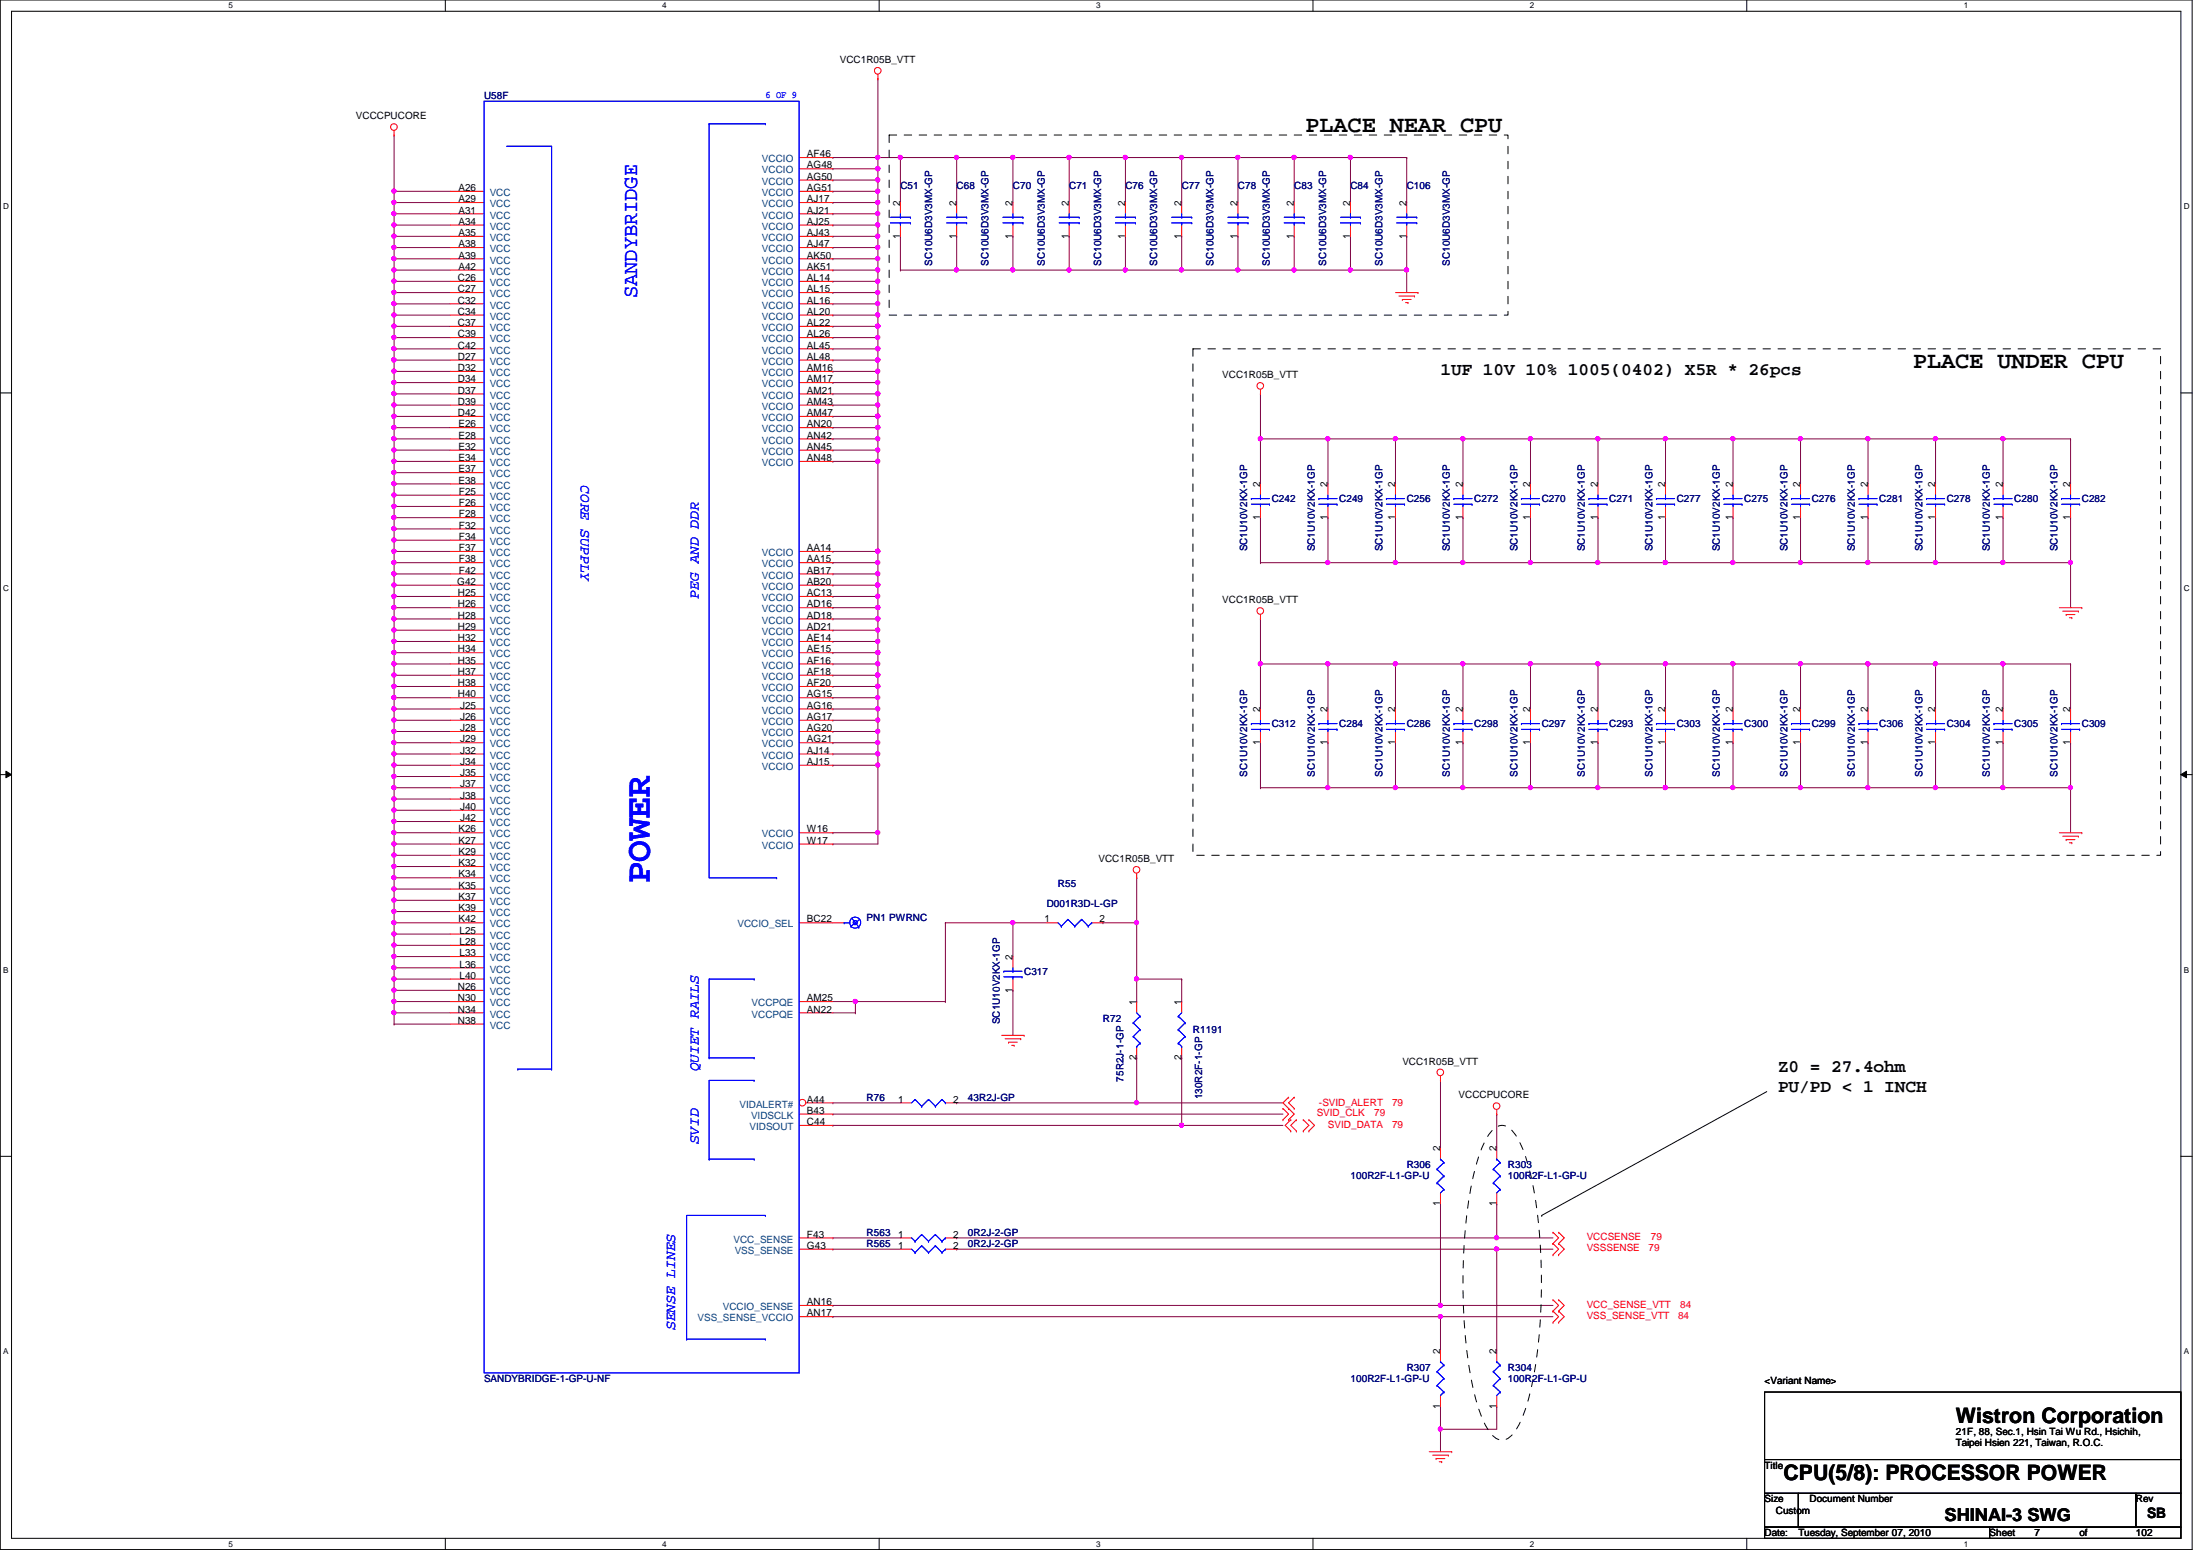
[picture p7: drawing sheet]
<svg xmlns="http://www.w3.org/2000/svg" width="297mm" height="210mm" viewBox="0 0 297 210" stroke-linecap="round" stroke-linejoin="round" font-family="sans-serif">
<defs><g id="words">
<text font-size="4.9" fill="#00f" x="88" y="119.6" transform="rotate(-90 88 119.6)">POWER</text>
<g font-size="3.2">
<text x="176.8" y="17.9">PLACE NEAR CPU</text>
<text x="259.1" y="49.9">PLACE UNDER CPU</text>
</g>
<text font-size="2.9" fill="#00f" x="86.3" y="40.4" transform="rotate(-90 86.3 40.4)">SANDYBRIDGE</text>
<g font-size="2.9">
<text x="264.9" y="192.7">Wistron Corporation</text>
<text x="241.6" y="200.5">CPU(5/8): PROCESSOR POWER</text>
</g>
<g font-size="2.4">
<text x="195.1" y="50.7">1UF 10V 10% 1005(0402) X5R * 26pcs</text>
<text x="240.8" y="145.2">Z0 = 27.4ohm</text>
<text x="240.8" y="147.9">PU/PD &lt; 1 INCH</text>
<text x="263.4" y="206">SHINAI-3 SWG</text>
</g>
<g font-size="1.9" fill="#00f">
<text x="78.7" y="65.7" transform="rotate(90 78.7 65.7)">CORE SUPPLY</text>
<text x="94.7" y="81.1" transform="rotate(-90 94.7 81.1)">PEG AND DDR</text>
<text x="94.7" y="145.1" transform="rotate(-90 94.7 145.1)">QUIET RAILS</text>
<text x="94.7" y="154.9" transform="rotate(-90 94.7 154.9)">SVID</text>
<text x="91.4" y="180.1" transform="rotate(-90 91.4 180.1)">SENSE LINES</text>
</g>
<text font-size="1.9" x="290.8" y="205.6">SB</text>
<g font-size="1.4">
<text x="113.7" y="8.6">VCC1R05B_VTT</text>
<text x="48.2" y="16.2">VCCCPUCORE</text>
<text x="109.3" y="21.3">AF46</text>
<text x="109.3" y="22.8">AG48</text>
<text x="62.1" y="25.9">A26</text>
<text x="62.1" y="27.4">A29</text>
<text x="62.1" y="28.9">A31</text>
<text x="109.3" y="24.3">AG50</text>
<text x="109.3" y="25.9">AG51</text>
<text x="109.3" y="27.4">AJ17</text>
<text x="109.3" y="28.9">AJ21</text>
<text x="121.9" y="27.9" transform="rotate(-90 121.9 27.9)">2</text>
<text x="129.5" y="27.9" transform="rotate(-90 129.5 27.9)">2</text>
<text x="137.2" y="27.9" transform="rotate(-90 137.2 27.9)">2</text>
<text x="144.8" y="27.9" transform="rotate(-90 144.8 27.9)">2</text>
<text x="152.4" y="27.9" transform="rotate(-90 152.4 27.9)">2</text>
<text x="160" y="27.9" transform="rotate(-90 160 27.9)">2</text>
<text x="167.6" y="27.9" transform="rotate(-90 167.6 27.9)">2</text>
<text x="175.3" y="27.9" transform="rotate(-90 175.3 27.9)">2</text>
<text x="182.9" y="27.9" transform="rotate(-90 182.9 27.9)">2</text>
<text x="190.5" y="27.9" transform="rotate(-90 190.5 27.9)">2</text>
<text x="62.1" y="30.4">A34</text>
<text x="62.1" y="32">A35</text>
<text x="62.1" y="33.5">A38</text>
<text x="62.1" y="35">A39</text>
<text x="109.3" y="30.4">AJ25</text>
<text x="109.3" y="32">AJ43</text>
<text x="109.3" y="33.5">AJ47</text>
<text x="109.3" y="35">AK50</text>
<text x="121.9" y="32.3" transform="rotate(-90 121.9 32.3)">1</text>
<text x="129.5" y="32.3" transform="rotate(-90 129.5 32.3)">1</text>
<text x="137.2" y="32.3" transform="rotate(-90 137.2 32.3)">1</text>
<text x="144.8" y="32.3" transform="rotate(-90 144.8 32.3)">1</text>
<text x="152.4" y="32.3" transform="rotate(-90 152.4 32.3)">1</text>
<text x="160" y="32.3" transform="rotate(-90 160 32.3)">1</text>
<text x="167.6" y="32.3" transform="rotate(-90 167.6 32.3)">1</text>
<text x="175.3" y="32.3" transform="rotate(-90 175.3 32.3)">1</text>
<text x="182.9" y="32.3" transform="rotate(-90 182.9 32.3)">1</text>
<text x="190.5" y="32.3" transform="rotate(-90 190.5 32.3)">1</text>
<text x="62" y="38.1">C26</text>
<text x="62" y="39.6">C27</text>
<text x="62" y="41.1">C32</text>
<text x="62.1" y="36.5">A42</text>
<text x="109.3" y="36.5">AK51</text>
<text x="109.3" y="38.1">AL14</text>
<text x="109.3" y="39.6">AL15</text>
<text x="109.3" y="41.1">AL16</text>
<text x="62" y="42.6">C34</text>
<text x="62" y="44.2">C37</text>
<text x="62" y="45.7">C39</text>
<text x="62" y="47.2">C42</text>
<text x="109.3" y="42.6">AL20</text>
<text x="109.3" y="44.2">AL22</text>
<text x="109.3" y="45.7">AL26</text>
<text x="109.3" y="47.2">AL45</text>
<text x="62" y="48.7">D27</text>
<text x="62" y="50.2">D32</text>
<text x="62" y="51.8">D34</text>
<text x="62" y="53.3">D37</text>
<text x="109.3" y="48.7">AL48</text>
<text x="109.3" y="50.2">AM16</text>
<text x="109.3" y="51.8">AM17</text>
<text x="109.3" y="53.3">AM21</text>
<text x="165.6" y="51.2">VCC1R05B_VTT</text>
<text x="62" y="54.8">D39</text>
<text x="62" y="56.3">D42</text>
<text x="62.1" y="57.9">E26</text>
<text x="62.1" y="59.4">E28</text>
<text x="109.3" y="54.8">AM43</text>
<text x="109.3" y="56.3">AM47</text>
<text x="109.3" y="57.9">AN20</text>
<text x="109.3" y="59.4">AN42</text>
<text x="62.1" y="60.9">E32</text>
<text x="62.1" y="62.4">E34</text>
<text x="62.1" y="64">E37</text>
<text x="62.1" y="65.5">E38</text>
<text x="109.3" y="60.9">AN45</text>
<text x="109.3" y="62.4">AN48</text>
<text x="170.7" y="66" transform="rotate(-90 170.7 66)">2</text>
<text x="179.8" y="66" transform="rotate(-90 179.8 66)">2</text>
<text x="189" y="66" transform="rotate(-90 189 66)">2</text>
<text x="198.1" y="66" transform="rotate(-90 198.1 66)">2</text>
<text x="207.3" y="66" transform="rotate(-90 207.3 66)">2</text>
<text x="216.4" y="66" transform="rotate(-90 216.4 66)">2</text>
<text x="225.5" y="66" transform="rotate(-90 225.5 66)">2</text>
<text x="234.7" y="66" transform="rotate(-90 234.7 66)">2</text>
<text x="243.8" y="66" transform="rotate(-90 243.8 66)">2</text>
<text x="253" y="66" transform="rotate(-90 253 66)">2</text>
<text x="262.1" y="66" transform="rotate(-90 262.1 66)">2</text>
<text x="271.3" y="66" transform="rotate(-90 271.3 66)">2</text>
<text x="280.4" y="66" transform="rotate(-90 280.4 66)">2</text>
<text x="62.1" y="67">F25</text>
<text x="62.1" y="68.5">F26</text>
<text x="62.1" y="70.1">F28</text>
<text x="62.1" y="71.6">F32</text>
<text x="170.7" y="70.4" transform="rotate(-90 170.7 70.4)">1</text>
<text x="179.8" y="70.4" transform="rotate(-90 179.8 70.4)">1</text>
<text x="189" y="70.4" transform="rotate(-90 189 70.4)">1</text>
<text x="198.1" y="70.4" transform="rotate(-90 198.1 70.4)">1</text>
<text x="207.3" y="70.4" transform="rotate(-90 207.3 70.4)">1</text>
<text x="216.4" y="70.4" transform="rotate(-90 216.4 70.4)">1</text>
<text x="225.5" y="70.4" transform="rotate(-90 225.5 70.4)">1</text>
<text x="234.7" y="70.4" transform="rotate(-90 234.7 70.4)">1</text>
<text x="243.8" y="70.4" transform="rotate(-90 243.8 70.4)">1</text>
<text x="253" y="70.4" transform="rotate(-90 253 70.4)">1</text>
<text x="262.1" y="70.4" transform="rotate(-90 262.1 70.4)">1</text>
<text x="271.3" y="70.4" transform="rotate(-90 271.3 70.4)">1</text>
<text x="280.4" y="70.4" transform="rotate(-90 280.4 70.4)">1</text>
<text x="62.1" y="73.1">F34</text>
<text x="62.1" y="74.6">F37</text>
<text x="62.1" y="76.2">F38</text>
<text x="62.1" y="77.7">F42</text>
<text x="109.3" y="74.6">AA14</text>
<text x="109.3" y="76.2">AA15</text>
<text x="109.3" y="77.7">AB17</text>
<text x="61.9" y="79.2">G42</text>
<text x="62" y="80.7">H25</text>
<text x="62" y="82.3">H26</text>
<text x="62" y="83.8">H28</text>
<text x="109.3" y="79.2">AB20</text>
<text x="109.3" y="80.7">AC13</text>
<text x="109.3" y="82.3">AD16</text>
<text x="109.3" y="83.8">AD18</text>
<text x="165.6" y="81.7">VCC1R05B_VTT</text>
<text x="62" y="85.3">H29</text>
<text x="62" y="86.8">H32</text>
<text x="62" y="88.3">H34</text>
<text x="62" y="89.9">H35</text>
<text x="109.3" y="85.3">AD21</text>
<text x="109.3" y="86.8">AE14</text>
<text x="109.3" y="88.3">AE15</text>
<text x="109.3" y="89.9">AF16</text>
<text x="62" y="91.4">H37</text>
<text x="62" y="92.9">H38</text>
<text x="62" y="94.4">H40</text>
<text x="62.3" y="96">J25</text>
<text x="109.3" y="91.4">AF18</text>
<text x="109.3" y="92.9">AF20</text>
<text x="109.3" y="94.4">AG15</text>
<text x="109.3" y="96">AG16</text>
<text x="62.3" y="97.5">J26</text>
<text x="62.3" y="99">J28</text>
<text x="62.3" y="100.5">J29</text>
<text x="109.3" y="97.5">AG17</text>
<text x="109.3" y="99">AG20</text>
<text x="109.3" y="100.5">AG21</text>
<text x="170.7" y="100.9" transform="rotate(-90 170.7 100.9)">1</text>
<text x="170.7" y="96.5" transform="rotate(-90 170.7 96.5)">2</text>
<text x="179.8" y="100.9" transform="rotate(-90 179.8 100.9)">1</text>
<text x="179.8" y="96.5" transform="rotate(-90 179.8 96.5)">2</text>
<text x="189" y="100.9" transform="rotate(-90 189 100.9)">1</text>
<text x="189" y="96.5" transform="rotate(-90 189 96.5)">2</text>
<text x="198.1" y="100.9" transform="rotate(-90 198.1 100.9)">1</text>
<text x="198.1" y="96.5" transform="rotate(-90 198.1 96.5)">2</text>
<text x="207.3" y="100.9" transform="rotate(-90 207.3 100.9)">1</text>
<text x="207.3" y="96.5" transform="rotate(-90 207.3 96.5)">2</text>
<text x="216.4" y="100.9" transform="rotate(-90 216.4 100.9)">1</text>
<text x="216.4" y="96.5" transform="rotate(-90 216.4 96.5)">2</text>
<text x="225.5" y="100.9" transform="rotate(-90 225.5 100.9)">1</text>
<text x="225.5" y="96.5" transform="rotate(-90 225.5 96.5)">2</text>
<text x="234.7" y="100.9" transform="rotate(-90 234.7 100.9)">1</text>
<text x="234.7" y="96.5" transform="rotate(-90 234.7 96.5)">2</text>
<text x="243.8" y="100.9" transform="rotate(-90 243.8 100.9)">1</text>
<text x="243.8" y="96.5" transform="rotate(-90 243.8 96.5)">2</text>
<text x="253" y="100.9" transform="rotate(-90 253 100.9)">1</text>
<text x="253" y="96.5" transform="rotate(-90 253 96.5)">2</text>
<text x="262.1" y="100.9" transform="rotate(-90 262.1 100.9)">1</text>
<text x="262.1" y="96.5" transform="rotate(-90 262.1 96.5)">2</text>
<text x="271.3" y="100.9" transform="rotate(-90 271.3 100.9)">1</text>
<text x="271.3" y="96.5" transform="rotate(-90 271.3 96.5)">2</text>
<text x="280.4" y="100.9" transform="rotate(-90 280.4 100.9)">1</text>
<text x="280.4" y="96.5" transform="rotate(-90 280.4 96.5)">2</text>
<text x="62.3" y="102.1">J32</text>
<text x="62.3" y="103.6">J34</text>
<text x="62.3" y="105.1">J35</text>
<text x="62.3" y="106.6">J37</text>
<text x="109.3" y="102.1">AJ14</text>
<text x="109.3" y="103.6">AJ15</text>
<text x="62.1" y="112.7">K26</text>
<text x="62.3" y="108.2">J38</text>
<text x="62.3" y="109.7">J40</text>
<text x="62.3" y="111.2">J42</text>
<text x="109.3" y="112.7">W16</text>
<text x="62.1" y="114.3">K27</text>
<text x="62.1" y="115.8">K29</text>
<text x="62.1" y="117.3">K32</text>
<text x="62.1" y="118.8">K34</text>
<text x="109.3" y="114.3">W17</text>
<text x="148.8" y="116.8">VCC1R05B_VTT</text>
<text x="62.1" y="120.4">K35</text>
<text x="62.1" y="121.9">K37</text>
<text x="62.1" y="123.4">K39</text>
<text x="62.1" y="124.9">K42</text>
<text x="109.3" y="124.9">BC22</text>
<text x="141.5" y="124.9">1</text>
<text x="148.9" y="124.9">2</text>
<text x="62.2" y="126.4">L25</text>
<text x="62.2" y="128">L28</text>
<text x="62.2" y="129.5">L33</text>
<text x="62.2" y="131">L36</text>
<text x="137.2" y="130" transform="rotate(-90 137.2 130)">2</text>
<text x="62" y="134.1">N26</text>
<text x="62" y="135.6">N30</text>
<text x="62" y="137.1">N34</text>
<text x="62.2" y="132.5">L40</text>
<text x="109.3" y="135.6">AM25</text>
<text x="109.3" y="137.1">AN22</text>
<text x="137.2" y="134.4" transform="rotate(-90 137.2 134.4)">1</text>
<text x="153.9" y="136.1" transform="rotate(-90 153.9 136.1)">1</text>
<text x="160" y="136.1" transform="rotate(-90 160 136.1)">1</text>
<text x="62" y="138.6">N38</text>
<text x="153.9" y="143.6" transform="rotate(-90 153.9 143.6)">2</text>
<text x="160" y="143.6" transform="rotate(-90 160 143.6)">2</text>
<text x="109.3" y="149.3">A44</text>
<text x="121.7" y="149.3">1</text>
<text x="129.1" y="149.3">2</text>
<text x="189.9" y="144.2">VCC1R05B_VTT</text>
<text x="197.6" y="148.8">VCCCPUCORE</text>
<text x="109.3" y="150.8">B43</text>
<text x="109.3" y="152.4">C44</text>
<text x="195.1" y="155.9" transform="rotate(-90 195.1 155.9)">2</text>
<text x="202.7" y="155.9" transform="rotate(-90 202.7 155.9)">2</text>
<text x="109.3" y="167.6">F43</text>
<text x="121.7" y="167.6">1</text>
<text x="129.1" y="167.6">2</text>
<text x="195.1" y="163.4" transform="rotate(-90 195.1 163.4)">1</text>
<text x="202.7" y="163.4" transform="rotate(-90 202.7 163.4)">1</text>
<text x="109.3" y="169.1">G43</text>
<text x="121.7" y="169.1">1</text>
<text x="129.1" y="169.1">2</text>
<text x="109.3" y="178.3">AN17</text>
<text x="109.3" y="176.7">AN16</text>
<text x="195.1" y="183.3" transform="rotate(-90 195.1 183.3)">2</text>
<text x="202.7" y="183.3" transform="rotate(-90 202.7 183.3)">2</text>
<text x="195.1" y="190.8" transform="rotate(-90 195.1 190.8)">1</text>
<text x="202.7" y="190.8" transform="rotate(-90 202.7 190.8)">1</text>
<text x="239" y="187.5">&lt;Variant Name&gt;</text>
<text x="264.9" y="194.3">21F, 88, Sec.1, Hsin Tai Wu Rd., Hsichih,</text>
<text x="264.9" y="195.9">Taipei Hsien 221, Taiwan, R.O.C.</text>
<text x="239" y="198.9">Title</text>
<text x="239" y="203.5">Size</text>
<text x="245.1" y="203.5">Document Number</text>
<text x="289.3" y="203.5">Rev</text>
<text x="239" y="208">Date:</text>
<text x="240.5" y="205">Custom</text>
<text x="243.6" y="208">Tuesday, September 07, 2010</text>
<text x="269.5" y="208">Sheet</text>
<text x="275.6" y="208">7</text>
<text x="281.7" y="208">of</text>
<text x="289.3" y="208">102</text>
</g>
<g font-size="1.4" fill="#000080">
<text x="65.6" y="13.4">U58F</text>
<text x="122" y="25.6">C51</text>
<text x="129.6" y="25.6">C68</text>
<text x="137.2" y="25.6">C70</text>
<text x="144.8" y="25.6">C71</text>
<text x="152.4" y="25.6">C76</text>
<text x="160.1" y="25.6">C77</text>
<text x="167.7" y="25.6">C78</text>
<text x="175.3" y="25.6">C83</text>
<text x="182.9" y="25.6">C84</text>
<text x="190.5" y="25.6">C106</text>
<text x="126.3" y="36" transform="rotate(-90 126.3 36)">SC10U6D3V3MX-GP</text>
<text x="133.9" y="36" transform="rotate(-90 133.9 36)">SC10U6D3V3MX-GP</text>
<text x="141.5" y="36" transform="rotate(-90 141.5 36)">SC10U6D3V3MX-GP</text>
<text x="149.1" y="36" transform="rotate(-90 149.1 36)">SC10U6D3V3MX-GP</text>
<text x="156.8" y="36" transform="rotate(-90 156.8 36)">SC10U6D3V3MX-GP</text>
<text x="164.4" y="36" transform="rotate(-90 164.4 36)">SC10U6D3V3MX-GP</text>
<text x="172" y="36" transform="rotate(-90 172 36)">SC10U6D3V3MX-GP</text>
<text x="179.6" y="36" transform="rotate(-90 179.6 36)">SC10U6D3V3MX-GP</text>
<text x="187.2" y="36" transform="rotate(-90 187.2 36)">SC10U6D3V3MX-GP</text>
<text x="196.4" y="36" transform="rotate(-90 196.4 36)">SC10U6D3V3MX-GP</text>
<text x="172.3" y="68">C242</text>
<text x="181.4" y="68">C249</text>
<text x="190.5" y="68">C256</text>
<text x="199.7" y="68">C272</text>
<text x="208.8" y="68">C270</text>
<text x="218" y="68">C271</text>
<text x="227.1" y="68">C277</text>
<text x="236.3" y="68">C275</text>
<text x="245.4" y="68">C276</text>
<text x="254.5" y="68">C281</text>
<text x="263.7" y="68">C278</text>
<text x="272.8" y="68">C280</text>
<text x="282" y="68">C282</text>
<text x="168.9" y="74.7" transform="rotate(-90 168.9 74.7)">SC1U10V2KX-1GP</text>
<text x="178.1" y="74.7" transform="rotate(-90 178.1 74.7)">SC1U10V2KX-1GP</text>
<text x="187.2" y="74.7" transform="rotate(-90 187.2 74.7)">SC1U10V2KX-1GP</text>
<text x="196.4" y="74.7" transform="rotate(-90 196.4 74.7)">SC1U10V2KX-1GP</text>
<text x="205.5" y="74.7" transform="rotate(-90 205.5 74.7)">SC1U10V2KX-1GP</text>
<text x="214.7" y="74.7" transform="rotate(-90 214.7 74.7)">SC1U10V2KX-1GP</text>
<text x="223.8" y="74.7" transform="rotate(-90 223.8 74.7)">SC1U10V2KX-1GP</text>
<text x="233" y="74.7" transform="rotate(-90 233 74.7)">SC1U10V2KX-1GP</text>
<text x="242.1" y="74.7" transform="rotate(-90 242.1 74.7)">SC1U10V2KX-1GP</text>
<text x="251.2" y="74.7" transform="rotate(-90 251.2 74.7)">SC1U10V2KX-1GP</text>
<text x="260.4" y="74.7" transform="rotate(-90 260.4 74.7)">SC1U10V2KX-1GP</text>
<text x="269.5" y="74.7" transform="rotate(-90 269.5 74.7)">SC1U10V2KX-1GP</text>
<text x="278.7" y="74.7" transform="rotate(-90 278.7 74.7)">SC1U10V2KX-1GP</text>
<text x="172.3" y="98.5">C312</text>
<text x="181.4" y="98.5">C284</text>
<text x="190.5" y="98.5">C286</text>
<text x="199.7" y="98.5">C298</text>
<text x="208.8" y="98.5">C297</text>
<text x="218" y="98.5">C293</text>
<text x="227.1" y="98.5">C303</text>
<text x="236.3" y="98.5">C300</text>
<text x="245.4" y="98.5">C299</text>
<text x="254.5" y="98.5">C306</text>
<text x="263.7" y="98.5">C304</text>
<text x="272.8" y="98.5">C305</text>
<text x="282" y="98.5">C309</text>
<text x="168.9" y="105.2" transform="rotate(-90 168.9 105.2)">SC1U10V2KX-1GP</text>
<text x="178.1" y="105.2" transform="rotate(-90 178.1 105.2)">SC1U10V2KX-1GP</text>
<text x="187.2" y="105.2" transform="rotate(-90 187.2 105.2)">SC1U10V2KX-1GP</text>
<text x="196.4" y="105.2" transform="rotate(-90 196.4 105.2)">SC1U10V2KX-1GP</text>
<text x="205.5" y="105.2" transform="rotate(-90 205.5 105.2)">SC1U10V2KX-1GP</text>
<text x="214.7" y="105.2" transform="rotate(-90 214.7 105.2)">SC1U10V2KX-1GP</text>
<text x="223.8" y="105.2" transform="rotate(-90 223.8 105.2)">SC1U10V2KX-1GP</text>
<text x="233" y="105.2" transform="rotate(-90 233 105.2)">SC1U10V2KX-1GP</text>
<text x="242.1" y="105.2" transform="rotate(-90 242.1 105.2)">SC1U10V2KX-1GP</text>
<text x="251.2" y="105.2" transform="rotate(-90 251.2 105.2)">SC1U10V2KX-1GP</text>
<text x="260.4" y="105.2" transform="rotate(-90 260.4 105.2)">SC1U10V2KX-1GP</text>
<text x="269.5" y="105.2" transform="rotate(-90 269.5 105.2)">SC1U10V2KX-1GP</text>
<text x="278.7" y="105.2" transform="rotate(-90 278.7 105.2)">SC1U10V2KX-1GP</text>
<text x="117.4" y="124.7">PN1 PWRNC</text>
<text x="141.8" y="122.9">D001R3D-L-GP</text>
<text x="143.3" y="120.1">R55</text>
<text x="138.7" y="132">C317</text>
<text x="135.4" y="138.7" transform="rotate(-90 135.4 138.7)">SC1U10V2KX-1GP</text>
<text x="149.4" y="138.4">R72</text>
<text x="161.6" y="139.9">R1191</text>
<text x="117.4" y="149.1">R76</text>
<text x="131.1" y="149.1">43R2J-GP</text>
<text x="152.2" y="146.5" transform="rotate(-90 152.2 146.5)">75R2J-1-GP</text>
<text x="162.9" y="148.9" transform="rotate(-90 162.9 148.9)">130R2F-1-GP</text>
<text x="182.9" y="159.7">100R2F-L1-GP-U</text>
<text x="190.5" y="158.2">R306</text>
<text x="204.3" y="158.2">R303</text>
<text x="204.3" y="159.7">100R2F-L1-GP-U</text>
<text x="117.4" y="167.3">R563</text>
<text x="131.1" y="167.3">0R2J-2-GP</text>
<text x="117.4" y="168.9">R565</text>
<text x="131.1" y="168.9">0R2J-2-GP</text>
<text x="190.5" y="185.6">R307</text>
<text x="204.3" y="185.6">R304</text>
<text x="65.6" y="187.2">SANDYBRIDGE-1-GP-U-NF</text>
<text x="182.9" y="187.2">100R2F-L1-GP-U</text>
<text x="204.3" y="187.2">100R2F-L1-GP-U</text>
</g>
<text font-size="1.4" fill="#00f" x="103.7" y="13.3">6 OF 9</text>
<g font-size="1.4" fill="#004080">
<text x="103.2" y="22">VCCIO</text>
<text x="103.2" y="23.5">VCCIO</text>
<text x="66.3" y="26.5">VCC</text>
<text x="66.3" y="28.1">VCC</text>
<text x="66.3" y="29.6">VCC</text>
<text x="103.2" y="25">VCCIO</text>
<text x="103.2" y="26.5">VCCIO</text>
<text x="103.2" y="28.1">VCCIO</text>
<text x="103.2" y="29.6">VCCIO</text>
<text x="66.3" y="31.1">VCC</text>
<text x="66.3" y="32.6">VCC</text>
<text x="66.3" y="34.2">VCC</text>
<text x="66.3" y="35.7">VCC</text>
<text x="103.2" y="31.1">VCCIO</text>
<text x="103.2" y="32.6">VCCIO</text>
<text x="103.2" y="34.2">VCCIO</text>
<text x="103.2" y="35.7">VCCIO</text>
<text x="66.3" y="37.2">VCC</text>
<text x="66.3" y="38.7">VCC</text>
<text x="66.3" y="40.3">VCC</text>
<text x="66.3" y="41.8">VCC</text>
<text x="103.2" y="37.2">VCCIO</text>
<text x="103.2" y="38.7">VCCIO</text>
<text x="103.2" y="40.3">VCCIO</text>
<text x="103.2" y="41.8">VCCIO</text>
<text x="66.3" y="43.3">VCC</text>
<text x="66.3" y="44.8">VCC</text>
<text x="66.3" y="46.4">VCC</text>
<text x="66.3" y="47.9">VCC</text>
<text x="103.2" y="43.3">VCCIO</text>
<text x="103.2" y="44.8">VCCIO</text>
<text x="103.2" y="46.4">VCCIO</text>
<text x="103.2" y="47.9">VCCIO</text>
<text x="66.3" y="49.4">VCC</text>
<text x="66.3" y="50.9">VCC</text>
<text x="66.3" y="52.5">VCC</text>
<text x="66.3" y="54">VCC</text>
<text x="103.2" y="49.4">VCCIO</text>
<text x="103.2" y="50.9">VCCIO</text>
<text x="103.2" y="52.5">VCCIO</text>
<text x="103.2" y="54">VCCIO</text>
<text x="66.3" y="55.5">VCC</text>
<text x="66.3" y="57">VCC</text>
<text x="66.3" y="58.5">VCC</text>
<text x="103.2" y="55.5">VCCIO</text>
<text x="103.2" y="57">VCCIO</text>
<text x="103.2" y="58.5">VCCIO</text>
<text x="66.3" y="60.1">VCC</text>
<text x="66.3" y="61.6">VCC</text>
<text x="66.3" y="63.1">VCC</text>
<text x="66.3" y="64.6">VCC</text>
<text x="103.2" y="60.1">VCCIO</text>
<text x="103.2" y="61.6">VCCIO</text>
<text x="103.2" y="63.1">VCCIO</text>
<text x="66.3" y="66.2">VCC</text>
<text x="66.3" y="67.7">VCC</text>
<text x="66.3" y="69.2">VCC</text>
<text x="66.3" y="70.7">VCC</text>
<text x="66.3" y="72.3">VCC</text>
<text x="66.3" y="73.8">VCC</text>
<text x="66.3" y="75.3">VCC</text>
<text x="66.3" y="76.8">VCC</text>
<text x="103.2" y="75.3">VCCIO</text>
<text x="103.2" y="76.8">VCCIO</text>
<text x="66.3" y="78.4">VCC</text>
<text x="66.3" y="79.9">VCC</text>
<text x="66.3" y="81.4">VCC</text>
<text x="66.3" y="82.9">VCC</text>
<text x="103.2" y="78.4">VCCIO</text>
<text x="103.2" y="79.9">VCCIO</text>
<text x="103.2" y="81.4">VCCIO</text>
<text x="103.2" y="82.9">VCCIO</text>
<text x="66.3" y="84.5">VCC</text>
<text x="66.3" y="86">VCC</text>
<text x="66.3" y="87.5">VCC</text>
<text x="66.3" y="89">VCC</text>
<text x="103.2" y="84.5">VCCIO</text>
<text x="103.2" y="86">VCCIO</text>
<text x="103.2" y="87.5">VCCIO</text>
<text x="103.2" y="89">VCCIO</text>
<text x="66.3" y="90.6">VCC</text>
<text x="66.3" y="92.1">VCC</text>
<text x="66.3" y="93.6">VCC</text>
<text x="66.3" y="95.1">VCC</text>
<text x="103.2" y="90.6">VCCIO</text>
<text x="103.2" y="92.1">VCCIO</text>
<text x="103.2" y="93.6">VCCIO</text>
<text x="103.2" y="95.1">VCCIO</text>
<text x="66.3" y="96.6">VCC</text>
<text x="66.3" y="98.2">VCC</text>
<text x="66.3" y="99.7">VCC</text>
<text x="66.3" y="101.2">VCC</text>
<text x="103.2" y="96.6">VCCIO</text>
<text x="103.2" y="98.2">VCCIO</text>
<text x="103.2" y="99.7">VCCIO</text>
<text x="103.2" y="101.2">VCCIO</text>
<text x="66.3" y="102.7">VCC</text>
<text x="66.3" y="104.3">VCC</text>
<text x="66.3" y="105.8">VCC</text>
<text x="66.3" y="107.3">VCC</text>
<text x="103.2" y="102.7">VCCIO</text>
<text x="103.2" y="104.3">VCCIO</text>
<text x="66.3" y="108.8">VCC</text>
<text x="66.3" y="110.4">VCC</text>
<text x="66.3" y="111.9">VCC</text>
<text x="66.3" y="113.4">VCC</text>
<text x="103.2" y="113.4">VCCIO</text>
<text x="66.3" y="114.9">VCC</text>
<text x="66.3" y="116.5">VCC</text>
<text x="66.3" y="118">VCC</text>
<text x="66.3" y="119.5">VCC</text>
<text x="103.2" y="114.9">VCCIO</text>
<text x="66.3" y="121">VCC</text>
<text x="66.3" y="122.6">VCC</text>
<text x="66.3" y="124.1">VCC</text>
<text x="66.3" y="125.6">VCC</text>
<text x="99.9" y="125.6">VCCIO_SEL</text>
<text x="66.3" y="127.1">VCC</text>
<text x="66.3" y="128.7">VCC</text>
<text x="66.3" y="130.2">VCC</text>
<text x="66.3" y="131.7">VCC</text>
<text x="66.3" y="133.2">VCC</text>
<text x="66.3" y="134.7">VCC</text>
<text x="66.3" y="136.3">VCC</text>
<text x="66.3" y="137.8">VCC</text>
<text x="101.8" y="136.3">VCCPQE</text>
<text x="101.8" y="137.8">VCCPQE</text>
<text x="66.3" y="139.3">VCC</text>
<text x="100.2" y="150">VIDALERT#</text>
<text x="101.5" y="153">VIDSOUT</text>
<text x="101.7" y="151.5">VIDSCLK</text>
<text x="99.4" y="168.3">VCC_SENSE</text>
<text x="99.5" y="169.8">VSS_SENSE</text>
<text x="94.5" y="178.9">VSS_SENSE_VCCIO</text>
<text x="97.9" y="177.4">VCCIO_SENSE</text>
</g>
<g font-size="1.4" fill="#f00">
<text x="178.6" y="149.8">-SVID_ALERT</text>
<text x="188.5" y="149.8">79</text>
<text x="178.3" y="151.2">SVID_CLK</text>
<text x="179.9" y="152.7">SVID_DATA</text>
<text x="186.1" y="151.2">79</text>
<text x="188.5" y="152.7">79</text>
<text x="214.9" y="167.9">VCCSENSE</text>
<text x="223.6" y="167.9">79</text>
<text x="214.9" y="169.5">VSSSENSE</text>
<text x="223.3" y="169.5">79</text>
<text x="214.9" y="177.1">VCC_SENSE_VTT</text>
<text x="214.9" y="178.6">VSS_SENSE_VTT</text>
<text x="227.3" y="178.6">84</text>
<text x="227.6" y="177.1">84</text>
</g>
<g font-size="1.1">
<text x="30.9" y="1.1">5</text>
<text x="89.7" y="1.1">4</text>
<text x="148.5" y="1.1">3</text>
<text x="207.2" y="1.1">2</text>
<text x="266" y="1.1">1</text>
<text x=".4" y="28.3">D</text>
<text x="295.8" y="28.3">D</text>
<text x=".4" y="80">C</text>
<text x="295.8" y="80">C</text>
<text x=".4" y="131.7">B</text>
<text x="295.8" y="131.7">B</text>
<text x=".4" y="183.4">A</text>
<text x="295.8" y="183.4">A</text>
<text x="30.9" y="209.5">5</text>
<text x="89.7" y="209.5">4</text>
<text x="148.5" y="209.5">3</text>
<text x="207.2" y="209.5">2</text>
<text x="266" y="209.5">1</text>
</g>
</g></defs>
<path d="M0 0h296.9v209.8h-296.9zM1.6 1.5h293.8v206.8h-293.8z" fill="none" stroke="#000" stroke-width=".14"/>
<g fill="#fff">
<path d="M30.9 .2h.6v1.2h-.6z"/>
<path d="M30.9 208.5h.6v1.2h-.6z"/>
</g>
<path d="M60.3 0v1.5M60.3 208.3v1.5" fill="none" stroke="#000" stroke-width=".14"/>
<g fill="#fff">
<path d="M89.7 .2h.6v1.2h-.6z"/>
<path d="M89.7 208.5h.6v1.2h-.6z"/>
</g>
<path d="M119.1 0v1.5M119.1 208.3v1.5" fill="none" stroke="#000" stroke-width=".14"/>
<g fill="#fff">
<path d="M148.5 .2h.6v1.2h-.6z"/>
<path d="M148.5 208.5h.6v1.2h-.6z"/>
</g>
<path d="M177.8 0v1.5M177.8 208.3v1.5" fill="none" stroke="#000" stroke-width=".14"/>
<g fill="#fff">
<path d="M207.2 .2h.6v1.2h-.6z"/>
<path d="M207.2 208.5h.6v1.2h-.6z"/>
</g>
<path d="M236.6 0v1.5M236.6 208.3v1.5" fill="none" stroke="#000" stroke-width=".14"/>
<g fill="#fff">
<path d="M266 .2h.6v1.2h-.6z"/>
<path d="M266 208.5h.6v1.2h-.6z"/>
<path d="M.4 27.3h.8v1.2h-.8z"/>
<path d="M295.8 27.3h.7v1.2h-.7z"/>
<path d="M.4 79h.8v1.2h-.8z"/>
<path d="M295.8 79h.7v1.2h-.7z"/>
</g>
<path d="M0 53.2h1.6M295.4 53.2h1.5" fill="none" stroke="#000" stroke-width=".14"/>
<g fill="#fff">
<path d="M.4 130.7h.7v1.2h-.7z"/>
<path d="M295.8 130.7h.7v1.2h-.7z"/>
</g>
<path d="M0 104.9h1.6M.8 104.4l.8 .5-.8 .4zM295.4 104.9l.8-.5v.9zM295.4 104.9h1.5" fill="none" stroke="#000" stroke-width=".14"/>
<path d="M.8 104.4l.8 .5-.8 .4zM295.4 104.9l.8-.5v.9z" fill="#000"/>
<g fill="#fff">
<path d="M.4 182.4h.7v1.2h-.7z"/>
<path d="M295.8 182.4h.7v1.2h-.7z"/>
</g>
<path d="M0 156.6h1.6M295.4 156.6h1.5" fill="none" stroke="#000" stroke-width=".14"/>
<path d="M53.4 18.3h.1M53.4 18.3v7.6" fill="none" stroke="#800040" stroke-width=".14"/>
<circle cx="53.3" cy="25.9" r=".29" fill="#f0f"/>
<circle cx="53.3" cy="25.9" r=".29" fill="none" stroke="#f0f" stroke-width=".14"/>
<g fill="none" stroke="#800040" stroke-width=".14">
<path d="M53.4 25.9h.1M53.4 27.4h.1M53.4 29h.1M53.4 30.5h.1M53.4 32h.1M53.4 33.5h.1M53.4 35.1h.1M53.4 36.6h.1M53.4 38.1h.1M53.4 39.6h.1M53.4 25.9h7.6M53.4 25.9v1.5"/>
<path d="M53.4 27.4h7.6M53.4 29h7.6M53.4 30.5h7.6M53.4 32h7.6M53.4 33.5h7.6M53.4 35.1h7.6M53.4 36.6h7.6M53.4 38.1h7.6M53.4 39.6h7.6"/>
</g>
<circle cx="53.3" cy="39.6" r=".29" fill="#f0f"/>
<circle cx="53.3" cy="39.6" r=".29" fill="none" stroke="#f0f" stroke-width=".14"/>
<path d="M53.4 27.4h.1M53.4 27.4v1.6M53.4 41.1h.1M53.4 42.7h.1M53.4 44.2h.1M53.4 45.7h.1M53.4 41.1h7.6M53.4 42.7h7.6M53.4 44.2h7.6M53.4 45.7h7.6" fill="none" stroke="#800040" stroke-width=".14"/>
<circle cx="53.3" cy="28.9" r=".29" fill="#f0f"/>
<circle cx="53.3" cy="28.9" r=".29" fill="none" stroke="#f0f" stroke-width=".14"/>
<circle cx="53.3" cy="27.4" r=".29" fill="#f0f"/>
<circle cx="53.3" cy="27.4" r=".29" fill="none" stroke="#f0f" stroke-width=".14"/>
<path d="M53.4 45.7h.1M53.4 45.7v1.5" fill="none" stroke="#800040" stroke-width=".14"/>
<circle cx="53.3" cy="45.7" r=".29" fill="#f0f"/>
<circle cx="53.3" cy="45.7" r=".29" fill="none" stroke="#f0f" stroke-width=".14"/>
<path d="M53.4 32h.1M53.4 32v1.5" fill="none" stroke="#800040" stroke-width=".14"/>
<circle cx="53.3" cy="32" r=".29" fill="#f0f"/>
<circle cx="53.3" cy="32" r=".29" fill="none" stroke="#f0f" stroke-width=".14"/>
<path d="M53.4 36.6h.1M53.4 36.6v1.5" fill="none" stroke="#800040" stroke-width=".14"/>
<circle cx="53.3" cy="36.5" r=".29" fill="#f0f"/>
<circle cx="53.3" cy="36.5" r=".29" fill="none" stroke="#f0f" stroke-width=".14"/>
<path d="M53.4 33.5h.1M53.4 33.5v1.6" fill="none" stroke="#800040" stroke-width=".14"/>
<circle cx="53.3" cy="33.5" r=".29" fill="#f0f"/>
<circle cx="53.3" cy="33.5" r=".29" fill="none" stroke="#f0f" stroke-width=".14"/>
<path d="M53.4 42.7h.1M53.4 42.7v1.5" fill="none" stroke="#800040" stroke-width=".14"/>
<circle cx="53.3" cy="42.6" r=".29" fill="#f0f"/>
<circle cx="53.3" cy="42.6" r=".29" fill="none" stroke="#f0f" stroke-width=".14"/>
<path d="M53.4 41.1h.1M53.4 41.1v1.6" fill="none" stroke="#800040" stroke-width=".14"/>
<circle cx="53.3" cy="41.1" r=".29" fill="#f0f"/>
<circle cx="53.3" cy="41.1" r=".29" fill="none" stroke="#f0f" stroke-width=".14"/>
<path d="M53.4 39.6h.1M53.4 29h.1M53.4 30.5h.1M53.4 29v3M53.4 39.6v1.5" fill="none" stroke="#800040" stroke-width=".14"/>
<circle cx="53.3" cy="30.5" r=".29" fill="#f0f"/>
<circle cx="53.3" cy="30.5" r=".29" fill="none" stroke="#f0f" stroke-width=".14"/>
<path d="M53.4 53.3h.1M53.4 54.9h.1M53.4 47.2h.1M53.4 53.3h7.6M53.4 54.9h7.6M53.4 47.2h7.6M53.4 62.5h.1M53.4 64h.1M53.4 65.5h.1M53.4 62.5h7.6M53.4 64h7.6M53.4 65.5h7.6" fill="none" stroke="#800040" stroke-width=".14"/>
<circle cx="53.3" cy="65.5" r=".29" fill="#f0f"/>
<circle cx="53.3" cy="65.5" r=".29" fill="none" stroke="#f0f" stroke-width=".14"/>
<g fill="none" stroke="#800040" stroke-width=".14">
<path d="M53.4 56.4h.1M53.4 57.9h.1M53.4 48.8h.1M53.4 59.4h.1M53.4 50.3h.1M53.4 51.8h.1M53.4 56.4h7.6M53.4 57.9h7.6M53.4 48.8h7.6M53.4 59.4h7.6M53.4 50.3h7.6M53.4 51.8h7.6"/>
<path d="M53.4 67.1h.1M53.4 61h.1M53.4 74.7h.1M53.4 76.2h.1M53.4 68.6h.1M53.4 77.7h.1M53.4 79.2h.1M53.4 70.1h.1M53.4 67.1h7.6M53.4 61h7.6M53.4 74.7h7.6M53.4 76.2h7.6"/>
<path d="M53.4 68.6h7.6M53.4 77.7h7.6M53.4 79.2h7.6M53.4 70.1h7.6M53.4 83.8h.1M53.4 85.3h.1M53.4 86.9h.1M53.4 88.4h.1M53.4 80.8h.1M53.4 83.8h7.6M53.4 85.3h7.6M53.4 86.9h7.6"/>
<path d="M53.4 88.4h7.6M53.4 80.8h7.6"/>
</g>
<circle cx="53.3" cy="80.7" r=".29" fill="#f0f"/>
<circle cx="53.3" cy="80.7" r=".29" fill="none" stroke="#f0f" stroke-width=".14"/>
<path d="M53.4 82.3h.1M53.4 82.3h7.6" fill="none" stroke="#800040" stroke-width=".14"/>
<circle cx="53.3" cy="82.3" r=".29" fill="#f0f"/>
<circle cx="53.3" cy="82.3" r=".29" fill="none" stroke="#f0f" stroke-width=".14"/>
<g fill="none" stroke="#800040" stroke-width=".14">
<path d="M53.4 71.6h.1M53.4 73.2h.1M53.4 71.6h7.6M53.4 73.2h7.6M53.4 96h.1M53.4 97.5h.1M53.4 89.9h.1M53.4 99.1h.1M53.4 91.4h.1M53.4 96h7.6M53.4 97.5h7.6M53.4 89.9h7.6"/>
<path d="M53.4 99.1h7.6M53.4 91.4h7.6M53.4 105.2h.1M53.4 106.7h.1M53.4 108.2h.1M53.4 109.7h.1M53.4 100.6h.1M53.4 102.1h.1M53.4 103.6h.1M53.4 105.2h7.6M53.4 106.7h7.6M53.4 108.2h7.6"/>
<path d="M53.4 109.7h7.6M53.4 100.6h7.6M53.4 102.1h7.6M53.4 103.6h7.6"/>
</g>
<circle cx="53.3" cy="103.6" r=".29" fill="#f0f"/>
<circle cx="53.3" cy="103.6" r=".29" fill="none" stroke="#f0f" stroke-width=".14"/>
<g fill="none" stroke="#800040" stroke-width=".14">
<path d="M53.4 93h.1M53.4 94.5h.1M53.4 93h7.6M53.4 94.5h7.6M53.4 117.3h.1M53.4 118.9h.1M53.4 111.3h.1M53.4 112.8h.1M53.4 114.3h.1M53.4 115.8h.1M53.4 117.3h7.6M53.4 118.9h7.6"/>
<path d="M53.4 111.3h7.6M53.4 112.8h7.6M53.4 114.3h7.6M53.4 115.8h7.6M53.4 126.5h.1M53.4 128h.1M53.4 129.5h.1M53.4 131.1h.1M53.4 120.4h.1M53.4 121.9h.1M53.4 123.4h.1M53.4 125h.1"/>
<path d="M53.4 138.7h.1M53.4 132.6h.1M53.4 134.1h.1M53.4 135.6h.1M53.4 137.2h.1M53.4 126.5h7.6M53.4 128h7.6M53.4 129.5h7.6M53.4 131.1h7.6M53.4 120.4h7.6M53.4 121.9h7.6M53.4 123.4h7.6"/>
<path d="M53.4 125h7.6M53.4 138.7h7.6M53.4 132.6h7.6M53.4 134.1h7.6M53.4 135.6h7.6M53.4 137.2h7.6"/>
</g>
<circle cx="53.3" cy="137.1" r=".29" fill="#f0f"/>
<circle cx="53.3" cy="137.1" r=".29" fill="none" stroke="#f0f" stroke-width=".14"/>
<path d="M53.4 47.2h.1M53.4 47.2v1.6" fill="none" stroke="#800040" stroke-width=".14"/>
<circle cx="53.3" cy="48.7" r=".29" fill="#f0f"/>
<circle cx="53.3" cy="48.7" r=".29" fill="none" stroke="#f0f" stroke-width=".14"/>
<circle cx="53.3" cy="47.2" r=".29" fill="#f0f"/>
<circle cx="53.3" cy="47.2" r=".29" fill="none" stroke="#f0f" stroke-width=".14"/>
<path d="M53.4 115.8h.1M53.4 115.8v1.5" fill="none" stroke="#800040" stroke-width=".14"/>
<circle cx="53.3" cy="115.8" r=".29" fill="#f0f"/>
<circle cx="53.3" cy="115.8" r=".29" fill="none" stroke="#f0f" stroke-width=".14"/>
<path d="M53.4 114.3h.1M53.4 114.3v1.5" fill="none" stroke="#800040" stroke-width=".14"/>
<circle cx="53.3" cy="114.3" r=".29" fill="#f0f"/>
<circle cx="53.3" cy="114.3" r=".29" fill="none" stroke="#f0f" stroke-width=".14"/>
<path d="M53.4 126.5h.1M53.4 126.5v1.5" fill="none" stroke="#800040" stroke-width=".14"/>
<circle cx="53.3" cy="126.5" r=".29" fill="#f0f"/>
<circle cx="53.3" cy="126.5" r=".29" fill="none" stroke="#f0f" stroke-width=".14"/>
<path d="M53.4 134.1h.1M53.4 134.1v1.5" fill="none" stroke="#800040" stroke-width=".14"/>
<circle cx="53.3" cy="134.1" r=".29" fill="#f0f"/>
<circle cx="53.3" cy="134.1" r=".29" fill="none" stroke="#f0f" stroke-width=".14"/>
<path d="M53.4 132.6h.1M53.4 132.6v1.5" fill="none" stroke="#800040" stroke-width=".14"/>
<circle cx="53.3" cy="132.6" r=".29" fill="#f0f"/>
<circle cx="53.3" cy="132.6" r=".29" fill="none" stroke="#f0f" stroke-width=".14"/>
<path d="M53.4 129.5h.1M53.4 129.5v1.6" fill="none" stroke="#800040" stroke-width=".14"/>
<circle cx="53.3" cy="129.5" r=".29" fill="#f0f"/>
<circle cx="53.3" cy="129.5" r=".29" fill="none" stroke="#f0f" stroke-width=".14"/>
<path d="M53.4 111.3h.1M53.4 111.3v1.5" fill="none" stroke="#800040" stroke-width=".14"/>
<circle cx="53.3" cy="111.2" r=".29" fill="#f0f"/>
<circle cx="53.3" cy="111.2" r=".29" fill="none" stroke="#f0f" stroke-width=".14"/>
<path d="M53.4 128h.1M53.4 128v1.5" fill="none" stroke="#800040" stroke-width=".14"/>
<circle cx="53.3" cy="128" r=".29" fill="#f0f"/>
<circle cx="53.3" cy="128" r=".29" fill="none" stroke="#f0f" stroke-width=".14"/>
<path d="M53.4 108.2h.1M53.4 108.2v1.5" fill="none" stroke="#800040" stroke-width=".14"/>
<circle cx="53.3" cy="108.2" r=".29" fill="#f0f"/>
<circle cx="53.3" cy="108.2" r=".29" fill="none" stroke="#f0f" stroke-width=".14"/>
<path d="M53.4 74.7h.1M53.4 74.7v1.5" fill="none" stroke="#800040" stroke-width=".14"/>
<circle cx="53.3" cy="74.6" r=".29" fill="#f0f"/>
<circle cx="53.3" cy="74.6" r=".29" fill="none" stroke="#f0f" stroke-width=".14"/>
<path d="M53.4 65.5h.1M53.4 65.5v1.6M53.4 123.4h.1M53.4 123.4v1.6" fill="none" stroke="#800040" stroke-width=".14"/>
<circle cx="53.3" cy="123.4" r=".29" fill="#f0f"/>
<circle cx="53.3" cy="123.4" r=".29" fill="none" stroke="#f0f" stroke-width=".14"/>
<path d="M53.4 112.8h.1M53.4 112.8v1.5" fill="none" stroke="#800040" stroke-width=".14"/>
<circle cx="53.3" cy="112.7" r=".29" fill="#f0f"/>
<circle cx="53.3" cy="112.7" r=".29" fill="none" stroke="#f0f" stroke-width=".14"/>
<path d="M53.4 100.6h.1M53.4 100.6v1.5" fill="none" stroke="#800040" stroke-width=".14"/>
<circle cx="53.3" cy="100.6" r=".29" fill="#f0f"/>
<circle cx="53.3" cy="100.6" r=".29" fill="none" stroke="#f0f" stroke-width=".14"/>
<path d="M53.4 97.5h.1M53.4 97.5v1.6" fill="none" stroke="#800040" stroke-width=".14"/>
<circle cx="53.3" cy="97.5" r=".29" fill="#f0f"/>
<circle cx="53.3" cy="97.5" r=".29" fill="none" stroke="#f0f" stroke-width=".14"/>
<path d="M53.4 70.1h.1M53.4 70.1v1.5" fill="none" stroke="#800040" stroke-width=".14"/>
<circle cx="53.3" cy="70.1" r=".29" fill="#f0f"/>
<circle cx="53.3" cy="70.1" r=".29" fill="none" stroke="#f0f" stroke-width=".14"/>
<path d="M53.4 56.4h.1M53.4 56.4v1.5" fill="none" stroke="#800040" stroke-width=".14"/>
<circle cx="53.3" cy="56.4" r=".29" fill="#f0f"/>
<circle cx="53.3" cy="56.4" r=".29" fill="none" stroke="#f0f" stroke-width=".14"/>
<path d="M53.4 117.3h.1M53.4 117.3v1.6" fill="none" stroke="#800040" stroke-width=".14"/>
<circle cx="53.3" cy="117.3" r=".29" fill="#f0f"/>
<circle cx="53.3" cy="117.3" r=".29" fill="none" stroke="#f0f" stroke-width=".14"/>
<path d="M53.4 85.3h.1M53.4 85.3v1.6" fill="none" stroke="#800040" stroke-width=".14"/>
<circle cx="53.3" cy="85.3" r=".29" fill="#f0f"/>
<circle cx="53.3" cy="85.3" r=".29" fill="none" stroke="#f0f" stroke-width=".14"/>
<path d="M53.4 62.5h.1M53.4 62.5v1.5" fill="none" stroke="#800040" stroke-width=".14"/>
<circle cx="53.3" cy="62.5" r=".29" fill="#f0f"/>
<circle cx="53.3" cy="62.5" r=".29" fill="none" stroke="#f0f" stroke-width=".14"/>
<path d="M53.4 93h.1M53.4 93v1.5" fill="none" stroke="#800040" stroke-width=".14"/>
<circle cx="53.3" cy="92.9" r=".29" fill="#f0f"/>
<circle cx="53.3" cy="92.9" r=".29" fill="none" stroke="#f0f" stroke-width=".14"/>
<path d="M53.4 109.7h.1M53.4 109.7v1.6" fill="none" stroke="#800040" stroke-width=".14"/>
<circle cx="53.3" cy="109.7" r=".29" fill="#f0f"/>
<circle cx="53.3" cy="109.7" r=".29" fill="none" stroke="#f0f" stroke-width=".14"/>
<path d="M53.4 121.9h.1M53.4 121.9v1.5" fill="none" stroke="#800040" stroke-width=".14"/>
<circle cx="53.3" cy="121.9" r=".29" fill="#f0f"/>
<circle cx="53.3" cy="121.9" r=".29" fill="none" stroke="#f0f" stroke-width=".14"/>
<path d="M53.4 120.4h.1M53.4 120.4v1.5" fill="none" stroke="#800040" stroke-width=".14"/>
<circle cx="53.3" cy="120.4" r=".29" fill="#f0f"/>
<circle cx="53.3" cy="120.4" r=".29" fill="none" stroke="#f0f" stroke-width=".14"/>
<path d="M53.4 77.7h.1M53.4 77.7v1.5M53.4 103.6h.1M53.4 103.6v1.6" fill="none" stroke="#800040" stroke-width=".14"/>
<circle cx="53.3" cy="77.7" r=".29" fill="#f0f"/>
<circle cx="53.3" cy="77.7" r=".29" fill="none" stroke="#f0f" stroke-width=".14"/>
<path d="M53.4 99.1h.1M53.4 99.1v1.5M53.4 137.2h.1M53.4 137.2v1.5" fill="none" stroke="#800040" stroke-width=".14"/>
<circle cx="53.3" cy="99" r=".29" fill="#f0f"/>
<circle cx="53.3" cy="99" r=".29" fill="none" stroke="#f0f" stroke-width=".14"/>
<path d="M53.4 82.3h.1M53.4 88.4h.1M53.4 82.3v1.5M53.4 88.4v1.5" fill="none" stroke="#800040" stroke-width=".14"/>
<circle cx="53.3" cy="88.4" r=".29" fill="#f0f"/>
<circle cx="53.3" cy="88.4" r=".29" fill="none" stroke="#f0f" stroke-width=".14"/>
<path d="M53.4 67.1h.1M53.4 67.1v1.5" fill="none" stroke="#800040" stroke-width=".14"/>
<circle cx="53.3" cy="67" r=".29" fill="#f0f"/>
<circle cx="53.3" cy="67" r=".29" fill="none" stroke="#f0f" stroke-width=".14"/>
<path d="M53.4 59.4h.1M53.4 59.4v1.6" fill="none" stroke="#800040" stroke-width=".14"/>
<circle cx="53.3" cy="59.4" r=".29" fill="#f0f"/>
<circle cx="53.3" cy="59.4" r=".29" fill="none" stroke="#f0f" stroke-width=".14"/>
<path d="M53.4 73.2h.1M53.4 73.2v1.5" fill="none" stroke="#800040" stroke-width=".14"/>
<circle cx="53.3" cy="73.1" r=".29" fill="#f0f"/>
<circle cx="53.3" cy="73.1" r=".29" fill="none" stroke="#f0f" stroke-width=".14"/>
<path d="M53.4 94.5h.1M53.4 94.5v1.5" fill="none" stroke="#800040" stroke-width=".14"/>
<circle cx="53.3" cy="94.5" r=".29" fill="#f0f"/>
<circle cx="53.3" cy="94.5" r=".29" fill="none" stroke="#f0f" stroke-width=".14"/>
<path d="M53.4 89.9h.1M53.4 89.9v1.5" fill="none" stroke="#800040" stroke-width=".14"/>
<circle cx="53.3" cy="89.9" r=".29" fill="#f0f"/>
<circle cx="53.3" cy="89.9" r=".29" fill="none" stroke="#f0f" stroke-width=".14"/>
<path d="M53.4 76.2h.1M53.4 76.2v1.5" fill="none" stroke="#800040" stroke-width=".14"/>
<circle cx="53.3" cy="76.2" r=".29" fill="#f0f"/>
<circle cx="53.3" cy="76.2" r=".29" fill="none" stroke="#f0f" stroke-width=".14"/>
<path d="M53.4 71.6h.1M53.4 71.6v1.6" fill="none" stroke="#800040" stroke-width=".14"/>
<circle cx="53.3" cy="71.6" r=".29" fill="#f0f"/>
<circle cx="53.3" cy="71.6" r=".29" fill="none" stroke="#f0f" stroke-width=".14"/>
<path d="M53.4 86.9h.1M53.4 86.9v1.5" fill="none" stroke="#800040" stroke-width=".14"/>
<circle cx="53.3" cy="86.8" r=".29" fill="#f0f"/>
<circle cx="53.3" cy="86.8" r=".29" fill="none" stroke="#f0f" stroke-width=".14"/>
<path d="M53.4 131.1h.1M53.4 131.1v1.5" fill="none" stroke="#800040" stroke-width=".14"/>
<circle cx="53.3" cy="131" r=".29" fill="#f0f"/>
<circle cx="53.3" cy="131" r=".29" fill="none" stroke="#f0f" stroke-width=".14"/>
<path d="M53.4 57.9h.1M53.4 57.9v1.5" fill="none" stroke="#800040" stroke-width=".14"/>
<circle cx="53.3" cy="57.9" r=".29" fill="#f0f"/>
<circle cx="53.3" cy="57.9" r=".29" fill="none" stroke="#f0f" stroke-width=".14"/>
<path d="M53.4 96h.1M53.4 96v1.5" fill="none" stroke="#800040" stroke-width=".14"/>
<circle cx="53.3" cy="96" r=".29" fill="#f0f"/>
<circle cx="53.3" cy="96" r=".29" fill="none" stroke="#f0f" stroke-width=".14"/>
<path d="M53.4 105.2h.1M53.4 105.2v1.5" fill="none" stroke="#800040" stroke-width=".14"/>
<circle cx="53.3" cy="105.1" r=".29" fill="#f0f"/>
<circle cx="53.3" cy="105.1" r=".29" fill="none" stroke="#f0f" stroke-width=".14"/>
<path d="M53.4 54.9h.1M53.4 54.9v1.5" fill="none" stroke="#800040" stroke-width=".14"/>
<circle cx="53.3" cy="54.8" r=".29" fill="#f0f"/>
<circle cx="53.3" cy="54.8" r=".29" fill="none" stroke="#f0f" stroke-width=".14"/>
<path d="M53.4 53.3h.1M53.4 53.3v1.6" fill="none" stroke="#800040" stroke-width=".14"/>
<circle cx="53.3" cy="53.3" r=".29" fill="#f0f"/>
<circle cx="53.3" cy="53.3" r=".29" fill="none" stroke="#f0f" stroke-width=".14"/>
<path d="M112.8 22.9h.1M112.8 24.4h.1M112.8 22.9h6.1M112.8 24.4h6.1M122 21.3h.1M122 21.3v6.1" fill="none" stroke="#800040" stroke-width=".14"/>
<circle cx="121.9" cy="21.3" r=".29" fill="#f0f"/>
<circle cx="121.9" cy="21.3" r=".29" fill="none" stroke="#f0f" stroke-width=".14"/>
<g fill="none" stroke="#800040" stroke-width=".14">
<path d="M118.9 10.7h.1M118.9 10.7v10.6M112.8 25.9h.1M112.8 29h.1M112.8 25.9h6.1M112.8 29h6.1M118.9 21.3h.1M118.9 29h.1M118.9 21.3h10.7M118.9 29v1.5M122 21.3h.1M122 32h.1"/>
<path d="M122 36.6h.1M122 32v4.6M122 36.6h7.6M137.2 21.3h.1M137.2 21.3h15.2M144.8 21.3h.1"/>
</g>
<circle cx="118.9" cy="28.9" r=".29" fill="#f0f"/>
<circle cx="118.9" cy="28.9" r=".29" fill="none" stroke="#f0f" stroke-width=".14"/>
<path d="M112.8 27.4h.1M112.8 30.5h.1M112.8 32h.1M112.8 27.4h6.1M112.8 30.5h6.1M118.9 30.5h.1M118.9 30.5v1.5h-6.1" fill="none" stroke="#800040" stroke-width=".14"/>
<circle cx="118.9" cy="30.5" r=".29" fill="#f0f"/>
<circle cx="118.9" cy="30.5" r=".29" fill="none" stroke="#f0f" stroke-width=".14"/>
<path d="M112.8 33.5h.1M118.9 32h.1M118.9 32v1.5h-6.1" fill="none" stroke="#800040" stroke-width=".14"/>
<circle cx="118.9" cy="33.5" r=".29" fill="#f0f"/>
<circle cx="118.9" cy="33.5" r=".29" fill="none" stroke="#f0f" stroke-width=".14"/>
<circle cx="118.9" cy="32" r=".29" fill="#f0f"/>
<circle cx="118.9" cy="32" r=".29" fill="none" stroke="#f0f" stroke-width=".14"/>
<path d="M112.8 35.1h.1M112.8 36.6h.1M112.8 35.1h6.1M118.9 33.5h.1M118.9 35.1h.1M118.9 33.5v3.1h-6.1" fill="none" stroke="#800040" stroke-width=".14"/>
<circle cx="118.9" cy="36.5" r=".29" fill="#f0f"/>
<circle cx="118.9" cy="36.5" r=".29" fill="none" stroke="#f0f" stroke-width=".14"/>
<circle cx="118.9" cy="35" r=".29" fill="#f0f"/>
<circle cx="118.9" cy="35" r=".29" fill="none" stroke="#f0f" stroke-width=".14"/>
<path d="M112.8 38.1h.1M112.8 39.6h.1M112.8 39.6h6.1M118.9 36.6h.1M118.9 27.4h.1M118.9 36.6v1.5h-6.1M118.9 27.4v1.6" fill="none" stroke="#800040" stroke-width=".14"/>
<circle cx="118.9" cy="27.4" r=".29" fill="#f0f"/>
<circle cx="118.9" cy="27.4" r=".29" fill="none" stroke="#f0f" stroke-width=".14"/>
<path d="M118.9 38.1h.1M118.9 38.1v1.5" fill="none" stroke="#800040" stroke-width=".14"/>
<circle cx="118.9" cy="38.1" r=".29" fill="#f0f"/>
<circle cx="118.9" cy="38.1" r=".29" fill="none" stroke="#f0f" stroke-width=".14"/>
<path d="M112.8 21.3h.1M112.8 21.3h6.1M160.1 21.3h.1M160.1 21.3v6.1" fill="none" stroke="#800040" stroke-width=".14"/>
<circle cx="160" cy="21.3" r=".29" fill="#f0f"/>
<circle cx="160" cy="21.3" r=".29" fill="none" stroke="#f0f" stroke-width=".14"/>
<path d="M144.8 32h.1M144.8 36.6h.1M144.8 32v4.6M144.8 36.6h7.6M152.4 21.3h.1M152.4 21.3h7.7" fill="none" stroke="#800040" stroke-width=".14"/>
<circle cx="144.8" cy="36.5" r=".29" fill="#f0f"/>
<circle cx="144.8" cy="36.5" r=".29" fill="none" stroke="#f0f" stroke-width=".14"/>
<path d="M152.4 21.3h.1M152.4 21.3v6.1" fill="none" stroke="#800040" stroke-width=".14"/>
<circle cx="152.4" cy="21.3" r=".29" fill="#f0f"/>
<circle cx="152.4" cy="21.3" r=".29" fill="none" stroke="#f0f" stroke-width=".14"/>
<path d="M129.6 21.3h.1M129.6 21.3v6.1M152.4 32h.1M152.4 36.6h.1M152.4 32v4.6M152.4 36.6h7.7" fill="none" stroke="#800040" stroke-width=".14"/>
<circle cx="152.4" cy="36.5" r=".29" fill="#f0f"/>
<circle cx="152.4" cy="36.5" r=".29" fill="none" stroke="#f0f" stroke-width=".14"/>
<path d="M144.8 21.3h.1M144.8 21.3v6.1" fill="none" stroke="#800040" stroke-width=".14"/>
<circle cx="144.8" cy="21.3" r=".29" fill="#f0f"/>
<circle cx="144.8" cy="21.3" r=".29" fill="none" stroke="#f0f" stroke-width=".14"/>
<path d="M118.9 21.3h.1M118.9 21.3v1.6" fill="none" stroke="#800040" stroke-width=".14"/>
<circle cx="118.9" cy="22.8" r=".29" fill="#f0f"/>
<circle cx="118.9" cy="22.8" r=".29" fill="none" stroke="#f0f" stroke-width=".14"/>
<circle cx="118.9" cy="21.3" r=".29" fill="#f0f"/>
<circle cx="118.9" cy="21.3" r=".29" fill="none" stroke="#f0f" stroke-width=".14"/>
<path d="M118.9 24.4h.1M118.9 24.4v1.5" fill="none" stroke="#800040" stroke-width=".14"/>
<circle cx="118.9" cy="24.4" r=".29" fill="#f0f"/>
<circle cx="118.9" cy="24.4" r=".29" fill="none" stroke="#f0f" stroke-width=".14"/>
<path d="M118.9 22.9h.1M118.9 22.9v1.5" fill="none" stroke="#800040" stroke-width=".14"/>
<circle cx="118.9" cy="22.8" r=".29" fill="#f0f"/>
<circle cx="118.9" cy="22.8" r=".29" fill="none" stroke="#f0f" stroke-width=".14"/>
<path d="M129.6 32h.1M129.6 32v4.6" fill="none" stroke="#800040" stroke-width=".14"/>
<circle cx="129.5" cy="36.5" r=".29" fill="#f0f"/>
<circle cx="129.5" cy="36.5" r=".29" fill="none" stroke="#f0f" stroke-width=".14"/>
<path d="M129.6 36.6h.1M129.6 36.6h7.6M160.1 32h.1M160.1 36.6h.1M160.1 36.6h7.6M160.1 32v4.6" fill="none" stroke="#800040" stroke-width=".14"/>
<circle cx="160" cy="36.5" r=".29" fill="#f0f"/>
<circle cx="160" cy="36.5" r=".29" fill="none" stroke="#f0f" stroke-width=".14"/>
<path d="M137.2 21.3h.1M137.2 21.3v6.1M160.1 21.3h.1M160.1 21.3h7.6M167.7 21.3h.1M167.7 21.3v6.1" fill="none" stroke="#800040" stroke-width=".14"/>
<circle cx="137.2" cy="21.3" r=".29" fill="#f0f"/>
<circle cx="137.2" cy="21.3" r=".29" fill="none" stroke="#f0f" stroke-width=".14"/>
<path d="M129.6 21.3h.1M129.6 21.3h7.6" fill="none" stroke="#800040" stroke-width=".14"/>
<circle cx="129.5" cy="21.3" r=".29" fill="#f0f"/>
<circle cx="129.5" cy="21.3" r=".29" fill="none" stroke="#f0f" stroke-width=".14"/>
<path d="M137.2 32h.1M137.2 36.6h.1M137.2 32v4.6M137.2 36.6h7.6" fill="none" stroke="#800040" stroke-width=".14"/>
<circle cx="137.2" cy="36.5" r=".29" fill="#f0f"/>
<circle cx="137.2" cy="36.5" r=".29" fill="none" stroke="#f0f" stroke-width=".14"/>
<path d="M118.9 25.9h.1M118.9 25.9v1.5M167.7 32h.1M167.7 32v4.6" fill="none" stroke="#800040" stroke-width=".14"/>
<circle cx="118.9" cy="25.9" r=".29" fill="#f0f"/>
<circle cx="118.9" cy="25.9" r=".29" fill="none" stroke="#f0f" stroke-width=".14"/>
<path d="M112.8 41.1h.1M112.8 42.7h.1M112.8 41.1h6.1M118.9 41.1h.1M118.9 41.1v1.6h-6.1" fill="none" stroke="#800040" stroke-width=".14"/>
<circle cx="118.9" cy="42.6" r=".29" fill="#f0f"/>
<circle cx="118.9" cy="42.6" r=".29" fill="none" stroke="#f0f" stroke-width=".14"/>
<path d="M112.8 44.2h.1M118.9 42.7h.1M118.9 42.7v1.5h-6.1" fill="none" stroke="#800040" stroke-width=".14"/>
<circle cx="118.9" cy="44.2" r=".29" fill="#f0f"/>
<circle cx="118.9" cy="44.2" r=".29" fill="none" stroke="#f0f" stroke-width=".14"/>
<path d="M112.8 45.7h.1M118.9 44.2h.1M118.9 44.2v1.5h-6.1" fill="none" stroke="#800040" stroke-width=".14"/>
<circle cx="118.9" cy="45.7" r=".29" fill="#f0f"/>
<circle cx="118.9" cy="45.7" r=".29" fill="none" stroke="#f0f" stroke-width=".14"/>
<circle cx="118.9" cy="44.2" r=".29" fill="#f0f"/>
<circle cx="118.9" cy="44.2" r=".29" fill="none" stroke="#f0f" stroke-width=".14"/>
<path d="M112.8 47.2h.1M118.9 45.7h.1M118.9 45.7v1.5h-6.1" fill="none" stroke="#800040" stroke-width=".14"/>
<circle cx="118.9" cy="47.2" r=".29" fill="#f0f"/>
<circle cx="118.9" cy="47.2" r=".29" fill="none" stroke="#f0f" stroke-width=".14"/>
<path d="M112.8 48.8h.1M118.9 47.2h.1M118.9 47.2v1.6h-6.1" fill="none" stroke="#800040" stroke-width=".14"/>
<circle cx="118.9" cy="48.7" r=".29" fill="#f0f"/>
<circle cx="118.9" cy="48.7" r=".29" fill="none" stroke="#f0f" stroke-width=".14"/>
<circle cx="118.9" cy="47.2" r=".29" fill="#f0f"/>
<circle cx="118.9" cy="47.2" r=".29" fill="none" stroke="#f0f" stroke-width=".14"/>
<path d="M112.8 50.3h.1M112.8 50.3h6.1" fill="none" stroke="#800040" stroke-width=".14"/>
<circle cx="118.9" cy="50.3" r=".29" fill="#f0f"/>
<circle cx="118.9" cy="50.3" r=".29" fill="none" stroke="#f0f" stroke-width=".14"/>
<path d="M112.8 51.8h.1M118.9 50.3h.1M118.9 50.3v1.5h-6.1" fill="none" stroke="#800040" stroke-width=".14"/>
<circle cx="118.9" cy="51.8" r=".29" fill="#f0f"/>
<circle cx="118.9" cy="51.8" r=".29" fill="none" stroke="#f0f" stroke-width=".14"/>
<path d="M112.8 53.3h.1M118.9 51.8h.1M118.9 51.8v1.5h-6.1" fill="none" stroke="#800040" stroke-width=".14"/>
<circle cx="118.9" cy="53.3" r=".29" fill="#f0f"/>
<circle cx="118.9" cy="53.3" r=".29" fill="none" stroke="#f0f" stroke-width=".14"/>
<path d="M112.8 54.9h.1M118.9 53.3h.1M118.9 53.3v1.6h-6.1" fill="none" stroke="#800040" stroke-width=".14"/>
<circle cx="118.9" cy="54.8" r=".29" fill="#f0f"/>
<circle cx="118.9" cy="54.8" r=".29" fill="none" stroke="#f0f" stroke-width=".14"/>
<circle cx="118.9" cy="53.3" r=".29" fill="#f0f"/>
<circle cx="118.9" cy="53.3" r=".29" fill="none" stroke="#f0f" stroke-width=".14"/>
<path d="M112.8 56.4h.1M118.9 54.9h.1M118.9 54.9v1.5h-6.1" fill="none" stroke="#800040" stroke-width=".14"/>
<circle cx="118.9" cy="56.4" r=".29" fill="#f0f"/>
<circle cx="118.9" cy="56.4" r=".29" fill="none" stroke="#f0f" stroke-width=".14"/>
<path d="M112.8 57.9h.1M118.9 56.4h.1M118.9 56.4v1.5h-6.1" fill="none" stroke="#800040" stroke-width=".14"/>
<circle cx="118.9" cy="57.9" r=".29" fill="#f0f"/>
<circle cx="118.9" cy="57.9" r=".29" fill="none" stroke="#f0f" stroke-width=".14"/>
<circle cx="118.9" cy="56.4" r=".29" fill="#f0f"/>
<circle cx="118.9" cy="56.4" r=".29" fill="none" stroke="#f0f" stroke-width=".14"/>
<path d="M112.8 59.4h.1M112.8 59.4h6.1" fill="none" stroke="#800040" stroke-width=".14"/>
<circle cx="118.9" cy="59.4" r=".29" fill="#f0f"/>
<circle cx="118.9" cy="59.4" r=".29" fill="none" stroke="#f0f" stroke-width=".14"/>
<path d="M118.9 59.4h.1M118.9 59.4v1.6h-6.1M112.8 61h.1" fill="none" stroke="#800040" stroke-width=".14"/>
<circle cx="118.9" cy="60.9" r=".29" fill="#f0f"/>
<circle cx="118.9" cy="60.9" r=".29" fill="none" stroke="#f0f" stroke-width=".14"/>
<path d="M118.9 39.6h.1M118.9 39.6v1.5M112.8 62.5h.1M118.9 61h.1M118.9 61v1.5h-6.1" fill="none" stroke="#800040" stroke-width=".14"/>
<circle cx="118.9" cy="41.1" r=".29" fill="#f0f"/>
<circle cx="118.9" cy="41.1" r=".29" fill="none" stroke="#f0f" stroke-width=".14"/>
<circle cx="118.9" cy="39.6" r=".29" fill="#f0f"/>
<circle cx="118.9" cy="39.6" r=".29" fill="none" stroke="#f0f" stroke-width=".14"/>
<path d="M112.8 85.3h.1M112.8 86.9h.1M112.8 85.3h6.1M118.9 85.3h.1M118.9 85.3v1.6h-6.1" fill="none" stroke="#800040" stroke-width=".14"/>
<circle cx="118.9" cy="86.8" r=".29" fill="#f0f"/>
<circle cx="118.9" cy="86.8" r=".29" fill="none" stroke="#f0f" stroke-width=".14"/>
<circle cx="118.9" cy="85.3" r=".29" fill="#f0f"/>
<circle cx="118.9" cy="85.3" r=".29" fill="none" stroke="#f0f" stroke-width=".14"/>
<path d="M112.8 88.4h.1M118.9 86.9h.1M118.9 86.9v1.5h-6.1" fill="none" stroke="#800040" stroke-width=".14"/>
<circle cx="118.9" cy="88.4" r=".29" fill="#f0f"/>
<circle cx="118.9" cy="88.4" r=".29" fill="none" stroke="#f0f" stroke-width=".14"/>
<path d="M112.8 89.9h.1M118.9 88.4h.1M118.9 88.4v1.5h-6.1" fill="none" stroke="#800040" stroke-width=".14"/>
<circle cx="118.9" cy="89.9" r=".29" fill="#f0f"/>
<circle cx="118.9" cy="89.9" r=".29" fill="none" stroke="#f0f" stroke-width=".14"/>
<circle cx="118.9" cy="88.4" r=".29" fill="#f0f"/>
<circle cx="118.9" cy="88.4" r=".29" fill="none" stroke="#f0f" stroke-width=".14"/>
<path d="M112.8 91.4h.1M118.9 89.9h.1M118.9 89.9v1.5h-6.1" fill="none" stroke="#800040" stroke-width=".14"/>
<circle cx="118.9" cy="91.4" r=".29" fill="#f0f"/>
<circle cx="118.9" cy="91.4" r=".29" fill="none" stroke="#f0f" stroke-width=".14"/>
<path d="M112.8 93h.1M118.9 91.4h.1M118.9 91.4v1.6h-6.1" fill="none" stroke="#800040" stroke-width=".14"/>
<circle cx="118.9" cy="92.9" r=".29" fill="#f0f"/>
<circle cx="118.9" cy="92.9" r=".29" fill="none" stroke="#f0f" stroke-width=".14"/>
<circle cx="118.9" cy="91.4" r=".29" fill="#f0f"/>
<circle cx="118.9" cy="91.4" r=".29" fill="none" stroke="#f0f" stroke-width=".14"/>
<path d="M112.8 94.5h.1M112.8 94.5h6.1" fill="none" stroke="#800040" stroke-width=".14"/>
<circle cx="118.9" cy="94.5" r=".29" fill="#f0f"/>
<circle cx="118.9" cy="94.5" r=".29" fill="none" stroke="#f0f" stroke-width=".14"/>
<path d="M112.8 96h.1M118.9 94.5h.1M118.9 94.5v1.5h-6.1" fill="none" stroke="#800040" stroke-width=".14"/>
<circle cx="118.9" cy="96" r=".29" fill="#f0f"/>
<circle cx="118.9" cy="96" r=".29" fill="none" stroke="#f0f" stroke-width=".14"/>
<path d="M112.8 97.5h.1M112.8 97.5h6.1" fill="none" stroke="#800040" stroke-width=".14"/>
<circle cx="118.9" cy="97.5" r=".29" fill="#f0f"/>
<circle cx="118.9" cy="97.5" r=".29" fill="none" stroke="#f0f" stroke-width=".14"/>
<path d="M112.8 74.7h.1M112.8 76.2h.1M112.8 74.7h6.1M112.8 76.2h6.1M118.9 96h.1M118.9 96v1.5" fill="none" stroke="#800040" stroke-width=".14"/>
<circle cx="118.9" cy="76.2" r=".29" fill="#f0f"/>
<circle cx="118.9" cy="76.2" r=".29" fill="none" stroke="#f0f" stroke-width=".14"/>
<path d="M112.8 77.7h.1M118.9 76.2h.1M118.9 76.2v1.5h-6.1" fill="none" stroke="#800040" stroke-width=".14"/>
<circle cx="118.9" cy="77.7" r=".29" fill="#f0f"/>
<circle cx="118.9" cy="77.7" r=".29" fill="none" stroke="#f0f" stroke-width=".14"/>
<path d="M112.8 79.2h.1M118.9 77.7h.1M118.9 77.7v1.5h-6.1" fill="none" stroke="#800040" stroke-width=".14"/>
<circle cx="118.9" cy="79.2" r=".29" fill="#f0f"/>
<circle cx="118.9" cy="79.2" r=".29" fill="none" stroke="#f0f" stroke-width=".14"/>
<path d="M118.9 79.2h.1M118.9 79.2v1.6h-6.1M112.8 80.8h.1" fill="none" stroke="#800040" stroke-width=".14"/>
<circle cx="118.9" cy="80.7" r=".29" fill="#f0f"/>
<circle cx="118.9" cy="80.7" r=".29" fill="none" stroke="#f0f" stroke-width=".14"/>
<circle cx="118.9" cy="79.2" r=".29" fill="#f0f"/>
<circle cx="118.9" cy="79.2" r=".29" fill="none" stroke="#f0f" stroke-width=".14"/>
<path d="M112.8 82.3h.1M118.9 80.8h.1M118.9 80.8v1.5h-6.1" fill="none" stroke="#800040" stroke-width=".14"/>
<circle cx="118.9" cy="82.3" r=".29" fill="#f0f"/>
<circle cx="118.9" cy="82.3" r=".29" fill="none" stroke="#f0f" stroke-width=".14"/>
<path d="M112.8 83.8h.1M118.9 82.3h.1M118.9 82.3v1.5h-6.1" fill="none" stroke="#800040" stroke-width=".14"/>
<circle cx="118.9" cy="83.8" r=".29" fill="#f0f"/>
<circle cx="118.9" cy="83.8" r=".29" fill="none" stroke="#f0f" stroke-width=".14"/>
<circle cx="118.9" cy="82.3" r=".29" fill="#f0f"/>
<circle cx="118.9" cy="82.3" r=".29" fill="none" stroke="#f0f" stroke-width=".14"/>
<path d="M112.8 99.1h.1M112.8 99.1h6.1M112.8 100.6h.1M112.8 102.1h.1M112.8 100.6h6.1M118.9 100.6h.1M118.9 100.6v1.5h-6.1" fill="none" stroke="#800040" stroke-width=".14"/>
<circle cx="118.9" cy="102.1" r=".29" fill="#f0f"/>
<circle cx="118.9" cy="102.1" r=".29" fill="none" stroke="#f0f" stroke-width=".14"/>
<path d="M112.8 103.6h.1M118.9 102.1h.1M118.9 102.1v1.5h-6.1" fill="none" stroke="#800040" stroke-width=".14"/>
<circle cx="118.9" cy="103.6" r=".29" fill="#f0f"/>
<circle cx="118.9" cy="103.6" r=".29" fill="none" stroke="#f0f" stroke-width=".14"/>
<path d="M118.9 99.1h.1M118.9 99.1v1.5" fill="none" stroke="#800040" stroke-width=".14"/>
<circle cx="118.9" cy="100.6" r=".29" fill="#f0f"/>
<circle cx="118.9" cy="100.6" r=".29" fill="none" stroke="#f0f" stroke-width=".14"/>
<circle cx="118.9" cy="99" r=".29" fill="#f0f"/>
<circle cx="118.9" cy="99" r=".29" fill="none" stroke="#f0f" stroke-width=".14"/>
<path d="M112.8 112.8h.1M112.8 114.3h.1M112.8 112.8h6.1M118.9 112.8h.1M118.9 112.8v1.5h-6.1" fill="none" stroke="#800040" stroke-width=".14"/>
<circle cx="118.9" cy="112.7" r=".29" fill="#f0f"/>
<circle cx="118.9" cy="112.7" r=".29" fill="none" stroke="#f0f" stroke-width=".14"/>
<path d="M118.9 62.5h.1M118.9 62.5v12.2" fill="none" stroke="#800040" stroke-width=".14"/>
<circle cx="118.9" cy="74.6" r=".29" fill="#f0f"/>
<circle cx="118.9" cy="74.6" r=".29" fill="none" stroke="#f0f" stroke-width=".14"/>
<circle cx="118.9" cy="62.5" r=".29" fill="#f0f"/>
<circle cx="118.9" cy="62.5" r=".29" fill="none" stroke="#f0f" stroke-width=".14"/>
<path d="M170.7 53.3h.1M170.7 53.3v6.1M271.3 59.4h.1M271.3 59.4h9.2M118.9 97.5h.1M118.9 97.5v1.6M118.9 103.6h.1M118.9 103.6v9.2" fill="none" stroke="#800040" stroke-width=".14"/>
<circle cx="271.3" cy="59.4" r=".29" fill="#f0f"/>
<circle cx="271.3" cy="59.4" r=".29" fill="none" stroke="#f0f" stroke-width=".14"/>
<path d="M280.5 76.2h.1M280.5 76.2v6.1" fill="none" stroke="#800040" stroke-width=".14"/>
<circle cx="280.4" cy="76.2" r=".29" fill="#f0f"/>
<circle cx="280.4" cy="76.2" r=".29" fill="none" stroke="#f0f" stroke-width=".14"/>
<path d="M112.8 149.4h.1M112.8 149.4h9.2M129.6 149.4h.1M129.6 149.4h44.2M154 143.3h.1M154 149.4h.1M154 143.3v6.1" fill="none" stroke="#800040" stroke-width=".14"/>
<circle cx="153.9" cy="149.3" r=".29" fill="#f0f"/>
<circle cx="153.9" cy="149.3" r=".29" fill="none" stroke="#f0f" stroke-width=".14"/>
<path d="M112.8 150.9h.1M112.8 150.9h61M160.1 152.4h.1M160.1 152.4h13.7" fill="none" stroke="#800040" stroke-width=".14"/>
<circle cx="160" cy="152.4" r=".29" fill="#f0f"/>
<circle cx="160" cy="152.4" r=".29" fill="none" stroke="#f0f" stroke-width=".14"/>
<path d="M160.1 143.3h.1M160.1 143.3v9.1M112.8 167.6h.1M112.8 169.2h.1M112.8 167.6h9.2M112.8 169.2h9.2M202.7 167.6h.1M202.7 167.6h7.7" fill="none" stroke="#800040" stroke-width=".14"/>
<circle cx="202.7" cy="167.6" r=".29" fill="#f0f"/>
<circle cx="202.7" cy="167.6" r=".29" fill="none" stroke="#f0f" stroke-width=".14"/>
<path d="M202.7 163.1h.1M202.7 169.2h.1M202.7 163.1v4.5M202.7 169.2v13.7M202.7 169.2h7.7" fill="none" stroke="#800040" stroke-width=".14"/>
<circle cx="202.7" cy="169.1" r=".29" fill="#f0f"/>
<circle cx="202.7" cy="169.1" r=".29" fill="none" stroke="#f0f" stroke-width=".14"/>
<path d="M195.1 146.3h.1M195.1 146.3v9.1M202.7 150.9h.1M202.7 150.9v4.5M195.1 176.8h.1M195.1 178.3h.1M195.1 176.8h15.3M195.1 178.3h15.3" fill="none" stroke="#800040" stroke-width=".14"/>
<circle cx="195.1" cy="178.3" r=".29" fill="#f0f"/>
<circle cx="195.1" cy="178.3" r=".29" fill="none" stroke="#f0f" stroke-width=".14"/>
<path d="M195.1 163.1h.1M195.1 163.1v13.7" fill="none" stroke="#800040" stroke-width=".14"/>
<circle cx="195.1" cy="176.8" r=".29" fill="#f0f"/>
<circle cx="195.1" cy="176.8" r=".29" fill="none" stroke="#f0f" stroke-width=".14"/>
<path d="M112.8 178.3h.1M112.8 178.3h82.3M195.1 178.3h.1M195.1 178.3v4.6M195.1 193.5h.1M195.1 193.5v3.1M195.1 193.5h7.6" fill="none" stroke="#800040" stroke-width=".14"/>
<circle cx="195.1" cy="193.5" r=".29" fill="#f0f"/>
<circle cx="195.1" cy="193.5" r=".29" fill="none" stroke="#f0f" stroke-width=".14"/>
<path d="M53.4 118.9h.1M53.4 118.9v1.5M112.8 176.8h.1M112.8 176.8h82.3M129.6 167.6h.1M129.6 167.6h73.1M202.7 190.5h.1M202.7 190.5v3" fill="none" stroke="#800040" stroke-width=".14"/>
<circle cx="53.3" cy="118.8" r=".29" fill="#f0f"/>
<circle cx="53.3" cy="118.8" r=".29" fill="none" stroke="#f0f" stroke-width=".14"/>
<path d="M118.9 57.9h.1M118.9 57.9v1.5" fill="none" stroke="#800040" stroke-width=".14"/>
<circle cx="118.9" cy="57.9" r=".29" fill="#f0f"/>
<circle cx="118.9" cy="57.9" r=".29" fill="none" stroke="#f0f" stroke-width=".14"/>
<path d="M53.4 48.8h.1M53.4 48.8v1.5" fill="none" stroke="#800040" stroke-width=".14"/>
<circle cx="53.3" cy="48.7" r=".29" fill="#f0f"/>
<circle cx="53.3" cy="48.7" r=".29" fill="none" stroke="#f0f" stroke-width=".14"/>
<path d="M53.4 35.1h.1M53.4 35.1v1.5" fill="none" stroke="#800040" stroke-width=".14"/>
<circle cx="53.3" cy="35" r=".29" fill="#f0f"/>
<circle cx="53.3" cy="35" r=".29" fill="none" stroke="#f0f" stroke-width=".14"/>
<path d="M53.4 106.7h.1M53.4 106.7v1.5" fill="none" stroke="#800040" stroke-width=".14"/>
<circle cx="53.3" cy="106.7" r=".29" fill="#f0f"/>
<circle cx="53.3" cy="106.7" r=".29" fill="none" stroke="#f0f" stroke-width=".14"/>
<path d="M53.4 44.2h.1M53.4 44.2v1.5" fill="none" stroke="#800040" stroke-width=".14"/>
<circle cx="53.3" cy="44.2" r=".29" fill="#f0f"/>
<circle cx="53.3" cy="44.2" r=".29" fill="none" stroke="#f0f" stroke-width=".14"/>
<path d="M53.4 38.1h.1M53.4 38.1v1.5" fill="none" stroke="#800040" stroke-width=".14"/>
<circle cx="53.3" cy="38.1" r=".29" fill="#f0f"/>
<circle cx="53.3" cy="38.1" r=".29" fill="none" stroke="#f0f" stroke-width=".14"/>
<path d="M118.9 48.8h.1M118.9 48.8v1.5" fill="none" stroke="#800040" stroke-width=".14"/>
<circle cx="118.9" cy="48.7" r=".29" fill="#f0f"/>
<circle cx="118.9" cy="48.7" r=".29" fill="none" stroke="#f0f" stroke-width=".14"/>
<path d="M53.4 80.8h.1M53.4 80.8v1.5M118.9 83.8h.1M118.9 83.8v1.5M129.6 169.2h.1M129.6 169.2h73.1" fill="none" stroke="#800040" stroke-width=".14"/>
<circle cx="118.9" cy="83.8" r=".29" fill="#f0f"/>
<circle cx="118.9" cy="83.8" r=".29" fill="none" stroke="#f0f" stroke-width=".14"/>
<path d="M53.4 68.6h.1M53.4 68.6v1.5" fill="none" stroke="#800040" stroke-width=".14"/>
<circle cx="53.3" cy="68.6" r=".29" fill="#f0f"/>
<circle cx="53.3" cy="68.6" r=".29" fill="none" stroke="#f0f" stroke-width=".14"/>
<path d="M53.4 83.8h.1M53.4 83.8v1.5" fill="none" stroke="#800040" stroke-width=".14"/>
<circle cx="53.3" cy="83.8" r=".29" fill="#f0f"/>
<circle cx="53.3" cy="83.8" r=".29" fill="none" stroke="#f0f" stroke-width=".14"/>
<path d="M53.4 50.3h.1M53.4 50.3v1.5" fill="none" stroke="#800040" stroke-width=".14"/>
<circle cx="53.3" cy="50.3" r=".29" fill="#f0f"/>
<circle cx="53.3" cy="50.3" r=".29" fill="none" stroke="#f0f" stroke-width=".14"/>
<path d="M53.4 64h.1M53.4 64v1.5" fill="none" stroke="#800040" stroke-width=".14"/>
<circle cx="53.3" cy="64" r=".29" fill="#f0f"/>
<circle cx="53.3" cy="64" r=".29" fill="none" stroke="#f0f" stroke-width=".14"/>
<path d="M53.4 51.8h.1M53.4 51.8v1.5" fill="none" stroke="#800040" stroke-width=".14"/>
<circle cx="53.3" cy="51.8" r=".29" fill="#f0f"/>
<circle cx="53.3" cy="51.8" r=".29" fill="none" stroke="#f0f" stroke-width=".14"/>
<path d="M53.4 61h.1M53.4 61v1.5" fill="none" stroke="#800040" stroke-width=".14"/>
<circle cx="53.3" cy="60.9" r=".29" fill="#f0f"/>
<circle cx="53.3" cy="60.9" r=".29" fill="none" stroke="#f0f" stroke-width=".14"/>
<path d="M118.9 74.7h.1M118.9 74.7v1.5" fill="none" stroke="#800040" stroke-width=".14"/>
<circle cx="118.9" cy="74.6" r=".29" fill="#f0f"/>
<circle cx="118.9" cy="74.6" r=".29" fill="none" stroke="#f0f" stroke-width=".14"/>
<path d="M53.4 91.4h.1M53.4 91.4v1.6" fill="none" stroke="#800040" stroke-width=".14"/>
<circle cx="53.3" cy="91.4" r=".29" fill="#f0f"/>
<circle cx="53.3" cy="91.4" r=".29" fill="none" stroke="#f0f" stroke-width=".14"/>
<path d="M53.4 135.6h.1M53.4 135.6v1.6M112.8 152.4h.1M112.8 152.4h47.3" fill="none" stroke="#800040" stroke-width=".14"/>
<circle cx="53.3" cy="135.6" r=".29" fill="#f0f"/>
<circle cx="53.3" cy="135.6" r=".29" fill="none" stroke="#f0f" stroke-width=".14"/>
<path d="M118.9 93h.1M118.9 93v1.5M195.1 190.5h.1M195.1 190.5v3" fill="none" stroke="#800040" stroke-width=".14"/>
<circle cx="118.9" cy="92.9" r=".29" fill="#f0f"/>
<circle cx="118.9" cy="92.9" r=".29" fill="none" stroke="#f0f" stroke-width=".14"/>
<path d="M53.4 102.1h.1M53.4 102.1v1.5" fill="none" stroke="#800040" stroke-width=".14"/>
<circle cx="53.3" cy="102.1" r=".29" fill="#f0f"/>
<circle cx="53.3" cy="102.1" r=".29" fill="none" stroke="#f0f" stroke-width=".14"/>
<path d="M53.4 125h.1M53.4 125v1.5" fill="none" stroke="#800040" stroke-width=".14"/>
<circle cx="53.3" cy="124.9" r=".29" fill="#f0f"/>
<circle cx="53.3" cy="124.9" r=".29" fill="none" stroke="#f0f" stroke-width=".14"/>
<path d="M53.4 79.2h.1M53.4 79.2v1.6" fill="none" stroke="#800040" stroke-width=".14"/>
<circle cx="53.3" cy="79.2" r=".29" fill="#f0f"/>
<circle cx="53.3" cy="79.2" r=".29" fill="none" stroke="#f0f" stroke-width=".14"/>
<path d="M167.7 21.3h.1M167.7 21.3h7.6" fill="none" stroke="#800040" stroke-width=".14"/>
<circle cx="167.6" cy="21.3" r=".29" fill="#f0f"/>
<circle cx="167.6" cy="21.3" r=".29" fill="none" stroke="#f0f" stroke-width=".14"/>
<path d="M182.9 21.3h.1M182.9 21.3v6.1" fill="none" stroke="#800040" stroke-width=".14"/>
<circle cx="182.9" cy="21.3" r=".29" fill="#f0f"/>
<circle cx="182.9" cy="21.3" r=".29" fill="none" stroke="#f0f" stroke-width=".14"/>
<path d="M167.7 36.6h.1M167.7 36.6h7.6M175.3 21.3h.1M175.3 21.3h7.6" fill="none" stroke="#800040" stroke-width=".14"/>
<circle cx="167.6" cy="36.5" r=".29" fill="#f0f"/>
<circle cx="167.6" cy="36.5" r=".29" fill="none" stroke="#f0f" stroke-width=".14"/>
<path d="M175.3 21.3h.1M175.3 21.3v6.1" fill="none" stroke="#800040" stroke-width=".14"/>
<circle cx="175.3" cy="21.3" r=".29" fill="#f0f"/>
<circle cx="175.3" cy="21.3" r=".29" fill="none" stroke="#f0f" stroke-width=".14"/>
<path d="M175.3 32h.1M175.3 36.6h.1M175.3 32v4.6M175.3 36.6h7.6" fill="none" stroke="#800040" stroke-width=".14"/>
<circle cx="175.3" cy="36.5" r=".29" fill="#f0f"/>
<circle cx="175.3" cy="36.5" r=".29" fill="none" stroke="#f0f" stroke-width=".14"/>
<path d="M182.9 32h.1M182.9 21.3h.1M182.9 36.6h.1M182.9 32v4.6M182.9 21.3h7.6M182.9 36.6h7.6M190.5 21.3h.1M190.5 36.6h.1M190.5 21.3v6.1M190.5 36.6v3" fill="none" stroke="#800040" stroke-width=".14"/>
<circle cx="190.5" cy="36.5" r=".29" fill="#f0f"/>
<circle cx="190.5" cy="36.5" r=".29" fill="none" stroke="#f0f" stroke-width=".14"/>
<circle cx="182.9" cy="36.5" r=".29" fill="#f0f"/>
<circle cx="182.9" cy="36.5" r=".29" fill="none" stroke="#f0f" stroke-width=".14"/>
<path d="M190.5 32h.1M190.5 32v4.6M280.5 59.4h.1M280.5 59.4v6.1M216.4 76.2h.1M216.4 76.2h9.2" fill="none" stroke="#800040" stroke-width=".14"/>
<circle cx="225.6" cy="76.2" r=".29" fill="#f0f"/>
<circle cx="225.6" cy="76.2" r=".29" fill="none" stroke="#f0f" stroke-width=".14"/>
<circle cx="216.4" cy="76.2" r=".29" fill="#f0f"/>
<circle cx="216.4" cy="76.2" r=".29" fill="none" stroke="#f0f" stroke-width=".14"/>
<path d="M170.7 59.4h.1M170.7 59.4v6.1M170.7 59.4h9.2M179.9 59.4h.1M179.9 59.4v6.1" fill="none" stroke="#800040" stroke-width=".14"/>
<circle cx="170.7" cy="59.4" r=".29" fill="#f0f"/>
<circle cx="170.7" cy="59.4" r=".29" fill="none" stroke="#f0f" stroke-width=".14"/>
<path d="M179.9 59.4h.1M179.9 59.4h9.1M189 59.4h.1M189 59.4v6.1M198.2 59.4h.1M198.2 59.4v6.1" fill="none" stroke="#800040" stroke-width=".14"/>
<circle cx="179.8" cy="59.4" r=".29" fill="#f0f"/>
<circle cx="179.8" cy="59.4" r=".29" fill="none" stroke="#f0f" stroke-width=".14"/>
<path d="M189 59.4h.1M189 59.4h9.2" fill="none" stroke="#800040" stroke-width=".14"/>
<circle cx="189" cy="59.4" r=".29" fill="#f0f"/>
<circle cx="189" cy="59.4" r=".29" fill="none" stroke="#f0f" stroke-width=".14"/>
<path d="M198.2 59.4h.1M198.2 59.4h9.1M207.3 59.4h.1M207.3 59.4v6.1M216.4 59.4h.1M216.4 59.4v6.1" fill="none" stroke="#800040" stroke-width=".14"/>
<circle cx="198.1" cy="59.4" r=".29" fill="#f0f"/>
<circle cx="198.1" cy="59.4" r=".29" fill="none" stroke="#f0f" stroke-width=".14"/>
<path d="M207.3 59.4h.1M207.3 59.4h9.1" fill="none" stroke="#800040" stroke-width=".14"/>
<circle cx="207.3" cy="59.4" r=".29" fill="#f0f"/>
<circle cx="207.3" cy="59.4" r=".29" fill="none" stroke="#f0f" stroke-width=".14"/>
<g fill="none" stroke="#800040" stroke-width=".14">
<path d="M225.6 59.4h.1M225.6 59.4v6.1M234.7 59.4h.1M234.7 59.4v6.1M243.9 59.4h.1M243.9 59.4v6.1M253 59.4h.1M253 59.4v6.1M262.2 59.4h.1M262.2 59.4v6.1M262.2 59.4h9.1M271.3 59.4h.1"/>
<path d="M271.3 59.4v6.1"/>
</g>
<circle cx="262.1" cy="59.4" r=".29" fill="#f0f"/>
<circle cx="262.1" cy="59.4" r=".29" fill="none" stroke="#f0f" stroke-width=".14"/>
<path d="M253 59.4h.1M253 59.4h9.2" fill="none" stroke="#800040" stroke-width=".14"/>
<circle cx="253" cy="59.4" r=".29" fill="#f0f"/>
<circle cx="253" cy="59.4" r=".29" fill="none" stroke="#f0f" stroke-width=".14"/>
<path d="M243.9 59.4h.1M243.9 59.4h9.1" fill="none" stroke="#800040" stroke-width=".14"/>
<circle cx="243.8" cy="59.4" r=".29" fill="#f0f"/>
<circle cx="243.8" cy="59.4" r=".29" fill="none" stroke="#f0f" stroke-width=".14"/>
<path d="M216.4 59.4h.1M216.4 59.4h9.2" fill="none" stroke="#800040" stroke-width=".14"/>
<circle cx="216.4" cy="59.4" r=".29" fill="#f0f"/>
<circle cx="216.4" cy="59.4" r=".29" fill="none" stroke="#f0f" stroke-width=".14"/>
<path d="M225.6 59.4h.1M225.6 59.4h9.1" fill="none" stroke="#800040" stroke-width=".14"/>
<circle cx="225.6" cy="59.4" r=".29" fill="#f0f"/>
<circle cx="225.6" cy="59.4" r=".29" fill="none" stroke="#f0f" stroke-width=".14"/>
<path d="M234.7 59.4h.1M234.7 59.4h9.2" fill="none" stroke="#800040" stroke-width=".14"/>
<circle cx="234.7" cy="59.4" r=".29" fill="#f0f"/>
<circle cx="234.7" cy="59.4" r=".29" fill="none" stroke="#f0f" stroke-width=".14"/>
<path d="M271.3 70.1h.1M271.3 76.2h.1M271.3 70.1v6.1M271.3 76.2h9.2" fill="none" stroke="#800040" stroke-width=".14"/>
<circle cx="271.3" cy="76.2" r=".29" fill="#f0f"/>
<circle cx="271.3" cy="76.2" r=".29" fill="none" stroke="#f0f" stroke-width=".14"/>
<path d="M253 70.1h.1M253 76.2h.1M253 70.1v6.1M262.2 70.1h.1M262.2 70.1v6.1h-9.2" fill="none" stroke="#800040" stroke-width=".14"/>
<circle cx="253" cy="76.2" r=".29" fill="#f0f"/>
<circle cx="253" cy="76.2" r=".29" fill="none" stroke="#f0f" stroke-width=".14"/>
<path d="M262.2 76.2h.1M262.2 76.2h9.1" fill="none" stroke="#800040" stroke-width=".14"/>
<circle cx="262.1" cy="76.2" r=".29" fill="#f0f"/>
<circle cx="262.1" cy="76.2" r=".29" fill="none" stroke="#f0f" stroke-width=".14"/>
<path d="M234.7 70.1h.1M234.7 70.1v6.1M243.9 70.1h.1M243.9 76.2h.1M243.9 70.1v6.1M243.9 76.2h9.1" fill="none" stroke="#800040" stroke-width=".14"/>
<circle cx="243.8" cy="76.2" r=".29" fill="#f0f"/>
<circle cx="243.8" cy="76.2" r=".29" fill="none" stroke="#f0f" stroke-width=".14"/>
<path d="M234.7 76.2h.1M234.7 76.2h9.2" fill="none" stroke="#800040" stroke-width=".14"/>
<circle cx="234.7" cy="76.2" r=".29" fill="#f0f"/>
<circle cx="234.7" cy="76.2" r=".29" fill="none" stroke="#f0f" stroke-width=".14"/>
<path d="M207.3 76.2h.1M216.4 70.1h.1M216.4 70.1v6.1h-9.1M225.6 70.1h.1M225.6 70.1v6.1" fill="none" stroke="#800040" stroke-width=".14"/>
<circle cx="207.3" cy="76.2" r=".29" fill="#f0f"/>
<circle cx="207.3" cy="76.2" r=".29" fill="none" stroke="#f0f" stroke-width=".14"/>
<path d="M198.2 70.1h.1M198.2 76.2h.1M198.2 70.1v6.1M207.3 70.1h.1M207.3 70.1v6.1h-9.1" fill="none" stroke="#800040" stroke-width=".14"/>
<circle cx="198.1" cy="76.2" r=".29" fill="#f0f"/>
<circle cx="198.1" cy="76.2" r=".29" fill="none" stroke="#f0f" stroke-width=".14"/>
<path d="M189 76.2h.1M189 76.2h9.2" fill="none" stroke="#800040" stroke-width=".14"/>
<circle cx="189" cy="76.2" r=".29" fill="#f0f"/>
<circle cx="189" cy="76.2" r=".29" fill="none" stroke="#f0f" stroke-width=".14"/>
<path d="M179.9 70.1h.1M179.9 76.2h.1M179.9 70.1v6.1M189 70.1h.1M189 70.1v6.1h-9.1" fill="none" stroke="#800040" stroke-width=".14"/>
<circle cx="179.8" cy="76.2" r=".29" fill="#f0f"/>
<circle cx="179.8" cy="76.2" r=".29" fill="none" stroke="#f0f" stroke-width=".14"/>
<path d="M170.7 76.2h.1M170.7 70.1h.1M170.7 76.2h9.2M170.7 70.1v6.1M225.6 76.2h.1M225.6 76.2h9.1" fill="none" stroke="#800040" stroke-width=".14"/>
<circle cx="225.6" cy="76.2" r=".29" fill="#f0f"/>
<circle cx="225.6" cy="76.2" r=".29" fill="none" stroke="#f0f" stroke-width=".14"/>
<path d="M271.3 100.6h.1M271.3 106.7h.1M271.3 100.6v6.1M271.3 106.7h9.2" fill="none" stroke="#800040" stroke-width=".14"/>
<circle cx="271.3" cy="106.7" r=".29" fill="#f0f"/>
<circle cx="271.3" cy="106.7" r=".29" fill="none" stroke="#f0f" stroke-width=".14"/>
<path d="M179.9 89.9h.1M179.9 89.9h9.1M189 89.9h.1M189 89.9v6.1M198.2 89.9h.1M198.2 89.9v6.1" fill="none" stroke="#800040" stroke-width=".14"/>
<circle cx="179.8" cy="89.9" r=".29" fill="#f0f"/>
<circle cx="179.8" cy="89.9" r=".29" fill="none" stroke="#f0f" stroke-width=".14"/>
<path d="M189 89.9h.1M189 89.9h9.2" fill="none" stroke="#800040" stroke-width=".14"/>
<circle cx="189" cy="89.9" r=".29" fill="#f0f"/>
<circle cx="189" cy="89.9" r=".29" fill="none" stroke="#f0f" stroke-width=".14"/>
<path d="M225.6 106.7h.1M225.6 106.7h9.1" fill="none" stroke="#800040" stroke-width=".14"/>
<circle cx="225.6" cy="106.7" r=".29" fill="#f0f"/>
<circle cx="225.6" cy="106.7" r=".29" fill="none" stroke="#f0f" stroke-width=".14"/>
<path d="M216.4 106.7h.1M216.4 106.7h9.2" fill="none" stroke="#800040" stroke-width=".14"/>
<circle cx="225.6" cy="106.7" r=".29" fill="#f0f"/>
<circle cx="225.6" cy="106.7" r=".29" fill="none" stroke="#f0f" stroke-width=".14"/>
<circle cx="216.4" cy="106.7" r=".29" fill="#f0f"/>
<circle cx="216.4" cy="106.7" r=".29" fill="none" stroke="#f0f" stroke-width=".14"/>
<path d="M280.5 106.7h.1M280.5 106.7v6.1" fill="none" stroke="#800040" stroke-width=".14"/>
<circle cx="280.4" cy="106.7" r=".29" fill="#f0f"/>
<circle cx="280.4" cy="106.7" r=".29" fill="none" stroke="#f0f" stroke-width=".14"/>
<path d="M198.2 100.6h.1M198.2 106.7h.1M198.2 100.6v6.1M207.3 100.6h.1M207.3 100.6v6.1h-9.1" fill="none" stroke="#800040" stroke-width=".14"/>
<circle cx="198.1" cy="106.7" r=".29" fill="#f0f"/>
<circle cx="198.1" cy="106.7" r=".29" fill="none" stroke="#f0f" stroke-width=".14"/>
<path d="M189 106.7h.1M189 106.7h9.2" fill="none" stroke="#800040" stroke-width=".14"/>
<circle cx="189" cy="106.7" r=".29" fill="#f0f"/>
<circle cx="189" cy="106.7" r=".29" fill="none" stroke="#f0f" stroke-width=".14"/>
<path d="M253 100.6h.1M253 106.7h.1M253 100.6v6.1M262.2 100.6h.1M262.2 100.6v6.1h-9.2" fill="none" stroke="#800040" stroke-width=".14"/>
<circle cx="253" cy="106.7" r=".29" fill="#f0f"/>
<circle cx="253" cy="106.7" r=".29" fill="none" stroke="#f0f" stroke-width=".14"/>
<path d="M262.2 106.7h.1M262.2 106.7h9.1" fill="none" stroke="#800040" stroke-width=".14"/>
<circle cx="262.1" cy="106.7" r=".29" fill="#f0f"/>
<circle cx="262.1" cy="106.7" r=".29" fill="none" stroke="#f0f" stroke-width=".14"/>
<path d="M170.7 83.8h.1M170.7 83.8v6.1M198.2 89.9h.1M198.2 89.9h9.1M207.3 89.9h.1M207.3 89.9v6.1M216.4 89.9h.1M216.4 89.9v6.1" fill="none" stroke="#800040" stroke-width=".14"/>
<circle cx="198.1" cy="89.9" r=".29" fill="#f0f"/>
<circle cx="198.1" cy="89.9" r=".29" fill="none" stroke="#f0f" stroke-width=".14"/>
<path d="M207.3 89.9h.1M207.3 89.9h9.1" fill="none" stroke="#800040" stroke-width=".14"/>
<circle cx="207.3" cy="89.9" r=".29" fill="#f0f"/>
<circle cx="207.3" cy="89.9" r=".29" fill="none" stroke="#f0f" stroke-width=".14"/>
<path d="M170.7 89.9h.1M170.7 89.9v6.1M179.9 100.6h.1M179.9 106.7h.1M179.9 100.6v6.1M189 100.6h.1M189 100.6v6.1h-9.1" fill="none" stroke="#800040" stroke-width=".14"/>
<circle cx="179.8" cy="106.7" r=".29" fill="#f0f"/>
<circle cx="179.8" cy="106.7" r=".29" fill="none" stroke="#f0f" stroke-width=".14"/>
<path d="M170.7 106.7h.1M170.7 106.7h9.2M234.7 100.6h.1M234.7 100.6v6.1M243.9 100.6h.1M243.9 106.7h.1M243.9 106.7h9.1M243.9 100.6v6.1" fill="none" stroke="#800040" stroke-width=".14"/>
<circle cx="243.8" cy="106.7" r=".29" fill="#f0f"/>
<circle cx="243.8" cy="106.7" r=".29" fill="none" stroke="#f0f" stroke-width=".14"/>
<path d="M234.7 106.7h.1M234.7 106.7h9.2" fill="none" stroke="#800040" stroke-width=".14"/>
<circle cx="234.7" cy="106.7" r=".29" fill="#f0f"/>
<circle cx="234.7" cy="106.7" r=".29" fill="none" stroke="#f0f" stroke-width=".14"/>
<g fill="none" stroke="#800040" stroke-width=".14">
<path d="M225.6 89.9h.1M225.6 89.9v6.1M234.7 89.9h.1M234.7 89.9v6.1M243.9 89.9h.1M243.9 89.9v6.1M253 89.9h.1M253 89.9v6.1M262.2 89.9h.1M262.2 89.9v6.1M262.2 89.9h9.1M271.3 89.9h.1"/>
<path d="M271.3 89.9v6.1"/>
</g>
<circle cx="262.1" cy="89.9" r=".29" fill="#f0f"/>
<circle cx="262.1" cy="89.9" r=".29" fill="none" stroke="#f0f" stroke-width=".14"/>
<path d="M253 89.9h.1M253 89.9h9.2" fill="none" stroke="#800040" stroke-width=".14"/>
<circle cx="253" cy="89.9" r=".29" fill="#f0f"/>
<circle cx="253" cy="89.9" r=".29" fill="none" stroke="#f0f" stroke-width=".14"/>
<path d="M243.9 89.9h.1M243.9 89.9h9.1" fill="none" stroke="#800040" stroke-width=".14"/>
<circle cx="243.8" cy="89.9" r=".29" fill="#f0f"/>
<circle cx="243.8" cy="89.9" r=".29" fill="none" stroke="#f0f" stroke-width=".14"/>
<path d="M216.4 89.9h.1M216.4 89.9h9.2" fill="none" stroke="#800040" stroke-width=".14"/>
<circle cx="216.4" cy="89.9" r=".29" fill="#f0f"/>
<circle cx="216.4" cy="89.9" r=".29" fill="none" stroke="#f0f" stroke-width=".14"/>
<path d="M225.6 89.9h.1M225.6 89.9h9.1" fill="none" stroke="#800040" stroke-width=".14"/>
<circle cx="225.6" cy="89.9" r=".29" fill="#f0f"/>
<circle cx="225.6" cy="89.9" r=".29" fill="none" stroke="#f0f" stroke-width=".14"/>
<path d="M234.7 89.9h.1M234.7 89.9h9.2" fill="none" stroke="#800040" stroke-width=".14"/>
<circle cx="234.7" cy="89.9" r=".29" fill="#f0f"/>
<circle cx="234.7" cy="89.9" r=".29" fill="none" stroke="#f0f" stroke-width=".14"/>
<path d="M170.7 89.9h.1M170.7 89.9h9.2M179.9 89.9h.1M179.9 89.9v6.1" fill="none" stroke="#800040" stroke-width=".14"/>
<circle cx="170.7" cy="89.9" r=".29" fill="#f0f"/>
<circle cx="170.7" cy="89.9" r=".29" fill="none" stroke="#f0f" stroke-width=".14"/>
<path d="M271.3 89.9h.1M271.3 89.9h9.2M280.5 89.9h.1M280.5 89.9v6.1M170.7 100.6h.1M170.7 100.6v6.1" fill="none" stroke="#800040" stroke-width=".14"/>
<circle cx="271.3" cy="89.9" r=".29" fill="#f0f"/>
<circle cx="271.3" cy="89.9" r=".29" fill="none" stroke="#f0f" stroke-width=".14"/>
<path d="M207.3 106.7h.1M216.4 100.6h.1M216.4 100.6v6.1h-9.1M225.6 100.6h.1M225.6 100.6v6.1" fill="none" stroke="#800040" stroke-width=".14"/>
<circle cx="207.3" cy="106.7" r=".29" fill="#f0f"/>
<circle cx="207.3" cy="106.7" r=".29" fill="none" stroke="#f0f" stroke-width=".14"/>
<path d="M280.5 70.1h.1M280.5 70.1v6.1M280.5 100.6h.1M280.5 100.6v6.1M112.8 135.6h3.1M115.9 135.6h.1M128.1 125h.1M128.1 125v10.6M137.2 125h.1M137.2 125h4.6" fill="none" stroke="#800040" stroke-width=".14"/>
<circle cx="137.2" cy="124.9" r=".29" fill="#f0f"/>
<circle cx="137.2" cy="124.9" r=".29" fill="none" stroke="#f0f" stroke-width=".14"/>
<path d="M112.8 137.2h3.1M115.9 137.2h.1M115.9 135.6h.1M115.9 135.6v1.6M137.2 125h.1M137.2 125v4.5" fill="none" stroke="#800040" stroke-width=".14"/>
<circle cx="115.8" cy="135.6" r=".29" fill="#f0f"/>
<circle cx="115.8" cy="135.6" r=".29" fill="none" stroke="#f0f" stroke-width=".14"/>
<path d="M154 118.9h.1M154 118.9v6.1h-4.6M115.9 135.6h12.2M128.1 135.6h.1M137.2 134.1h.1M137.2 134.1v6.1M149.4 125h.1" fill="none" stroke="#800040" stroke-width=".14"/>
<circle cx="153.9" cy="124.9" r=".29" fill="#f0f"/>
<circle cx="153.9" cy="124.9" r=".29" fill="none" stroke="#f0f" stroke-width=".14"/>
<path d="M128.1 125h.1M128.1 125h9.1M154 135.6h.1M154 132.6h.1M154 132.6h6.1M154 125v10.6M160.1 132.6h.1M160.1 135.6h.1M160.1 132.6v3" fill="none" stroke="#800040" stroke-width=".14"/>
<circle cx="153.9" cy="132.6" r=".29" fill="#f0f"/>
<circle cx="153.9" cy="132.6" r=".29" fill="none" stroke="#f0f" stroke-width=".14"/>
<g fill="none" stroke="#f00" stroke-width=".14">
<path d="M53.4 18.3h.1M53.4 17.7v.6M118.9 10.7h.1M118.9 10.1v.6M122 27.4v1.6M122 30.5v1.5M129.6 27.4v1.6M129.6 30.5v1.5M137.2 27.4v1.6M137.2 30.5v1.5M144.8 27.4v1.6M144.8 30.5v1.5"/>
<path d="M152.4 27.4v1.6M152.4 30.5v1.5M160.1 27.4v1.6M160.1 30.5v1.5M167.7 27.4v1.6M167.7 30.5v1.5M182.9 27.4v1.6M182.9 30.5v1.5M189 39.6h3.1M190.5 27.4v1.6M190.5 30.5v1.5M192.1 39.6h.1"/>
<path d="M170.7 53.3h.1M170.7 52.7v.6M189.5 40.1h2.1M189.9 40.6h.1M189.9 40.6h1.2M190.4 41h.3M190.7 41h.1M191.6 40.1h.1M179.9 65.5v1.6M179.9 68.6v1.5M189 65.5v1.6M189 68.6v1.5"/>
<path d="M198.2 65.5v1.6M198.2 68.6v1.5M216.4 65.5v1.6M216.4 68.6v1.5M225.6 65.5v1.6M225.6 68.6v1.5M234.7 65.5v1.6M234.7 68.6v1.5M262.2 65.5v1.6M262.2 68.6v1.5M271.3 65.5v1.6M271.3 68.6v1.5"/>
<path d="M280.5 65.5v1.6M280.5 68.6v1.5M170.7 83.8h.1M170.7 83.2v.6M170.7 96v1.5M170.7 99.1v1.5M189 96v1.5M189 99.1v1.5M198.2 96v1.5M198.2 99.1v1.5M216.4 96v1.5M216.4 99.1v1.5"/>
<path d="M225.6 96v1.5M225.6 99.1v1.5M243.9 96v1.5M243.9 99.1v1.5M253 96v1.5M253 99.1v1.5M262.2 96v1.5M262.2 99.1v1.5M271.3 96v1.5M271.3 99.1v1.5M278.9 82.3h3.1M279.4 82.8h2.1"/>
<path d="M279.9 83.2h.1M279.9 83.2h1.1M280.3 83.7h.3M280.5 96v1.5M280.5 99.1v1.5M280.6 83.7h.1M281.5 82.8h.1M282 82.3h.1M154 118.9h.1M154 118.3v.6M278.9 112.8h3.1M279.4 113.2h2.1"/>
<path d="M279.9 113.7h.1M279.9 113.7h1.1M280.3 114.1h.3M280.6 114.1h.1M281.5 113.2h.1M282 112.8h.1M112.8 125h1.5M141.8 125h1.5M147.9 125h1.5M154 135.6v1.6M160.1 135.6v1.6M122 149.4h1.5"/>
<path d="M128.1 149.4h1.5M135.7 140.2h3M136.1 140.7h2.2M136.6 141.1h.1M136.6 141.1h1.2M137 141.6h.4M137.4 141.6h.1M138.3 140.7h.1M138.7 140.2h.1M154 141.7v1.6M160.1 141.7v1.6M173.8 151.6h.1"/>
<path d="M173.8 150.1h.1M173.8 150.1l.7 .8-.7 .7M174.5 148.6h.1M174.5 150.1h.1M174.5 151.6h.1M174.5 148.6l-.7 .8 .7 .7M174.5 150.1l.8 .8-.8 .7M174.8 151.6h.1M174.8 153.2h.1M174.8 151.6l-.7 .8 .7 .8M175.3 150.1h.1M175.3 148.6h.1"/>
<path d="M175.3 148.6l-.8 .8 .8 .7M175.6 153.2h.1M175.6 151.6h.1M175.6 151.6l-.8 .8 .8 .8M176.5 151.6h.1M176.5 153.2h.1M176.5 151.6l.8 .8-.8 .8M177.3 151.6h.1M177.3 153.2h.1M177.3 151.6l.8 .8-.8 .8M195.1 146.3h.1M195.1 145.7v.6"/>
<path d="M202.7 150.9h.1M202.7 150.3v.6M202.7 155.4v1.6M108.2 167.6h4.6M108.2 169.2h4.6M122 167.6h1.5M128.1 167.6h1.5M202.7 161.5v1.6M210.4 168.4h.1M210.4 166.9h.1M210.4 169.9h.1M210.4 177.5h.1"/>
<path d="M210.4 176h.1M210.4 179.1h.1M210.4 166.9l.7 .7-.7 .8M210.4 168.4l.7 .8-.7 .7M210.4 176l.7 .8-.7 .7M210.4 177.5l.7 .8-.7 .8M211.1 168.4h.1M211.1 166.9h.1M211.1 169.9h.1M211.1 177.5h.1M211.1 176h.1M211.1 179.1h.1"/>
<path d="M211.1 166.9l.8 .7-.8 .8M211.1 168.4l.8 .8-.8 .7M211.1 176l.8 .8-.8 .7M211.1 177.5l.8 .8-.8 .8M193.6 196.6h3M194.1 197.1h2.1M194.5 197.5h.1M194.5 197.5h1.2M194.9 198h.4M195.1 182.9v1.5M195.1 189v1.5M195.3 198h.1"/>
<path d="M196.2 197.1h.1M196.6 196.6h.1"/>
<circle cx="53.4" cy="17.2" r=".45"/>
<circle cx="118.9" cy="9.6" r=".45"/>
<circle cx="170.7" cy="52.3" r=".45"/>
<circle cx="170.7" cy="82.7" r=".45"/>
<circle cx="153.9" cy="117.8" r=".45"/>
<circle cx="195.1" cy="145.2" r=".45"/>
<circle cx="202.7" cy="149.8" r=".45"/>
</g>
<path d="M239.3 147.8l-30.5 16.8M208.8 164.6h.1M239 188.5h56.4v9.2h-56.4zM239 197.7h56.4v4.5h-56.4zM239 202.2h4.6v4.6h-4.6zM239 206.8h30.5v1.5h-30.5zM243.6 202.2h45.7v4.6h-45.7zM269.5 206.8h25.9v1.5h-25.9zM289.3 202.2h6.1v4.6h-6.1z" fill="none" stroke="#000" stroke-width=".14"/>
<path d="M120.4 18.3h83.9v24.4h-83.9zM161.6 47.2h131v68.6h-131zM202.3 152.9a1.56 1.56 0 0 1 2.3 0 8.7 8.7 0 0 1 2 3.6 56.1 56.1 0 0 1 2.2 17.2 62.7 62.7 0 0 1-1.8 15.8 11.8 11.8 0 0 1-2.4 5 1.56 1.56 0 0 1-2.3 0 8.7 8.7 0 0 1-2-3.6 56.9 56.9 0 0 1-2.1-17.2 63.1 63.1 0 0 1 1.7-15.8 11.7 11.7 0 0 1 2.4-5z" fill="none" stroke="#000" stroke-width=".14" stroke-dasharray="1 1 1 1 1 1 1 1"/>
<g fill="none" stroke="#00f" stroke-width=".14">
<path d="M120.6 29.4h2.7M120.6 30.2h2.7M122 30.2h.1M122 29.4h.1M122 29v.4M122 30.2v.3M123.3 29.4h.1M123.3 30.2h.1M128.2 29.4h2.7M128.2 30.2h2.7M129.6 30.2h.1M129.6 29.4h.1"/>
<path d="M129.6 29v.4M129.6 30.2v.3M130.9 29.4h.1M130.9 30.2h.1M135.8 29.4h2.8M135.8 30.2h2.8M137.2 30.2h.1M137.2 29.4h.1M137.2 29v.4M137.2 30.2v.3M138.6 29.4h.1M138.6 30.2h.1"/>
<path d="M143.5 29.4h2.7M143.5 30.2h2.7M144.8 30.2h.1M144.8 29.4h.1M144.8 29v.4M144.8 30.2v.3M146.2 29.4h.1M146.2 30.2h.1M151.1 29.4h2.7M151.1 30.2h2.7M152.4 30.2h.1M152.4 29.4h.1"/>
<path d="M152.4 29v.4M152.4 30.2v.3M153.8 29.4h.1M153.8 30.2h.1M158.7 29.4h2.7M158.7 30.2h2.7M160.1 30.2h.1M160.1 29.4h.1M160.1 29v.4M160.1 30.2v.3M161.4 29.4h.1M161.4 30.2h.1"/>
<path d="M166.3 29.4h2.7M166.3 30.2h2.7M167.7 30.2h.1M167.7 29.4h.1M167.7 29v.4M167.7 30.2v.3M169 29.4h.1M169 30.2h.1M181.6 29.4h2.7M181.6 30.2h2.7M182.9 30.2h.1M182.9 29.4h.1"/>
<path d="M182.9 29v.4M182.9 30.2v.3M184.3 29.4h.1M184.3 30.2h.1M189.2 29.4h2.7M189.2 30.2h2.7M190.5 30.2h.1M190.5 29.4h.1M190.5 29v.4M190.5 30.2v.3M191.9 29.4h.1M191.9 30.2h.1"/>
<path d="M178.6 67.5h.1M178.6 68.3h2.5M178.6 67.5h2.5M179.9 68.3h.1M179.9 67.5h.1M179.9 67.1v.4M179.9 68.3v.3M181.1 68.3h.1M187.8 67.5h.1M187.8 68.3h2.4M187.8 67.5h2.4M189 68.3h.1"/>
<path d="M189 67.5h.1M189 67.1v.4M189 68.3v.3M190.2 68.3h.1M196.9 67.5h.1M196.9 68.3h2.5M196.9 67.5h2.5M198.2 68.3h.1M198.2 67.5h.1M198.2 67.1v.4M198.2 68.3v.3M199.4 68.3h.1"/>
<path d="M215.2 67.5h.1M215.2 68.3h2.5M215.2 67.5h2.5M216.4 68.3h.1M216.4 67.5h.1M216.4 67.1v.4M216.4 68.3v.3M217.7 68.3h.1M224.4 67.5h.1M224.4 68.3h2.4M224.4 67.5h2.4M225.6 68.3h.1"/>
<path d="M225.6 67.5h.1M225.6 67.1v.4M225.6 68.3v.3M226.8 68.3h.1M233.5 67.5h.1M233.5 68.3h2.5M233.5 67.5h2.5M234.7 68.3h.1M234.7 67.5h.1M234.7 67.1v.4M234.7 68.3v.3M236 68.3h.1"/>
<path d="M260.9 67.5h.1M260.9 68.3h2.5M260.9 67.5h2.5M262.2 68.3h.1M262.2 67.5h.1M262.2 67.1v.4M262.2 68.3v.3M263.4 68.3h.1M270.1 67.5h.1M270.1 68.3h2.4M270.1 67.5h2.4M271.3 68.3h.1"/>
<path d="M271.3 67.5h.1M271.3 67.1v.4M271.3 68.3v.3M272.5 68.3h.1M279.2 67.5h.1M279.2 68.3h2.5M279.2 67.5h2.5M280.5 68.3h.1M280.5 67.5h.1M280.5 67.1v.4M280.5 68.3v.3M281.7 68.3h.1"/>
<path d="M169.5 98h.1M169.5 98.8h2.5M169.5 98h2.5M170.7 98.8h.1M170.7 98h.1M170.7 97.5v.5M170.7 98.8v.3M172 98.8h.1M187.8 98h.1M187.8 98.8h2.4M187.8 98h2.4M189 98.8h.1"/>
<path d="M189 98h.1M189 97.5v.5M189 98.8v.3M190.2 98.8h.1M196.9 98h.1M196.9 98.8h2.5M196.9 98h2.5M198.2 98.8h.1M198.2 98h.1M198.2 97.5v.5M198.2 98.8v.3M199.4 98.8h.1"/>
<path d="M215.2 98h.1M215.2 98.8h2.5M215.2 98h2.5M216.4 98.8h.1M216.4 98h.1M216.4 97.5v.5M216.4 98.8v.3M217.7 98.8h.1M224.4 98h.1M224.4 98.8h2.4M224.4 98h2.4M225.6 98.8h.1"/>
<path d="M225.6 98h.1M225.6 97.5v.5M225.6 98.8v.3M226.8 98.8h.1M242.7 98h.1M242.7 98.8h2.4M242.7 98h2.4M243.9 98.8h.1M243.9 98h.1M243.9 97.5v.5M243.9 98.8v.3M245.1 98.8h.1"/>
<path d="M251.8 98h.1M251.8 98.8h2.5M251.8 98h2.5M253 98.8h.1M253 98h.1M253 97.5v.5M253 98.8v.3M254.3 98.8h.1M260.9 98h.1M260.9 98.8h2.5M260.9 98h2.5M262.2 98.8h.1"/>
<path d="M262.2 98h.1M262.2 97.5v.5M262.2 98.8v.3M263.4 98.8h.1M270.1 98h.1M270.1 98.8h2.4M270.1 98h2.4M271.3 98.8h.1M271.3 98h.1M271.3 97.5v.5M271.3 98.8v.3M272.5 98.8h.1"/>
<path d="M279.2 98h.1M279.2 98.8h2.5M279.2 98h2.5M280.5 98.8h.1M280.5 98h.1M280.5 97.5v.5M280.5 98.8v.3M281.7 98.8h.1M114.3 125h.1M114.3 125h.8M115.3 125.4h.1M115.4 124.4l.9 1.2"/>
<path d="M116.3 125.6h.1M116.5 124.5l-1.2 .9M143.3 125l.5 .4M143.8 125.4h.1M144.6 124.5h.1M144.6 124.5l-.8 .9M144.6 124.5l1 .9M145.6 125.4h.1M146.5 124.5h.1M146.5 124.5l-.9 .9M146.5 124.5l.9 .9M147.4 125.4h.1"/>
<path d="M147.9 125h.1M147.9 125l-.5 .4M153.5 138.5h.1M153.5 138.5l.9 .9M154 137.2l.4 .4M154.4 137.6h.1M154.4 139.4h.1M154.4 137.6l-.9 .9M154.4 139.4l-.9 1M159.6 137.6h.1M159.6 139.4h.1M159.6 137.6l.9 .9"/>
<path d="M159.6 139.4l.9 1M160.1 137.2l-.5 .4M160.5 138.5h.1M160.5 138.5l-.9 .9M123.9 148.9h.1M123.9 148.9l-.4 .5M123.9 148.9l.9 .9M124.8 149.8h.1M125.8 148.9h.1M125.8 148.9l-1 .9M125.8 148.9l.9 .9M126.7 149.8h.1"/>
<path d="M127.6 148.9h.1M127.6 148.9l-.9 .9M127.6 148.9l.5 .5M128.1 149.4h.1M153.5 140.4h.1M153.5 140.4l.9 .9M154 141.7h.1M154.4 141.3h.1M154.4 141.3l-.4 .4M159.6 141.3h.1M159.6 141.3l.5 .4M160.1 141.7h.1"/>
<path d="M160.5 140.4h.1M160.5 140.4l-.9 .9M202.3 158.3h.1M202.3 158.3l.9 1M202.7 157h.1M202.7 157l.5 .4M203.2 159.3h.1M203.2 157.4h.1M203.2 159.3l-.9 .9M203.2 157.4l-.9 .9M123.5 167.6l.4 .5M123.9 168.1h.1"/>
<path d="M124.8 167.2h.1M124.8 167.2l-.9 .9M124.8 167.2l1 .9M125.8 168.1h.1M126.7 167.2h.1M126.7 167.2l-.9 .9M126.7 167.2l.9 .9M127.6 168.1h.1M128.1 167.6h.1M128.1 167.6l-.5 .5M202.3 160.2h.1M202.3 160.2l.9 .9"/>
<path d="M203.2 161.1h.1M203.2 161.1l-.5 .4M194.6 187.6h.1M194.6 185.8h.1M194.6 187.6l1 .9M194.6 185.8l1 .9M195.1 184.4h.1M195.1 184.4l.5 .5M195.6 188.5h.1M195.6 186.7h.1M195.6 184.9h.1M195.6 188.5l-.5 .5"/>
<path d="M195.6 186.7l-1 .9M195.6 184.9l-1 .9"/>
<circle cx="115.8" cy="124.9" r=".29"/>
<circle cx="115.8" cy="124.9" r=".75"/>
</g>
<circle cx="108.7" cy="149.3" r=".45" fill="#fff"/>
<g fill="none" stroke="#f00" stroke-width=".14">
<path d="M61 25.9h4.6M61 27.4h4.6M61 29h4.6M61 30.5h4.6M61 32h4.6M61 33.5h4.6M61 35.1h4.6M61 36.6h4.6M61 38.1h4.6M61 39.6h4.6M108.2 25.9h4.6M108.2 27.4h4.6"/>
<path d="M108.2 29h4.6M108.2 30.5h4.6M108.2 32h4.6M108.2 33.5h4.6M108.2 35.1h4.6M108.2 36.6h4.6M108.2 38.1h4.6M108.2 39.6h4.6M108.2 21.3h4.6M108.2 22.9h4.6M108.2 24.4h4.6M175.3 27.4v1.6"/>
<path d="M175.3 30.5v1.5M61 41.1h4.6M61 42.7h4.6M61 44.2h4.6M61 45.7h4.6M61 47.2h4.6M61 48.8h4.6M61 50.3h4.6M61 51.8h4.6M61 53.3h4.6M61 54.9h4.6M61 56.4h4.6"/>
<path d="M61 57.9h4.6M61 59.4h4.6M108.2 41.1h4.6M108.2 42.7h4.6M108.2 44.2h4.6M108.2 45.7h4.6M108.2 47.2h4.6M108.2 48.8h4.6M108.2 50.3h4.6M108.2 51.8h4.6M108.2 53.3h4.6M108.2 54.9h4.6"/>
<path d="M108.2 56.4h4.6M108.2 57.9h4.6M108.2 59.4h4.6M61 61h4.6M61 62.5h4.6M61 64h4.6M61 65.5h4.6M61 67.1h4.6M61 68.6h4.6M61 70.1h4.6M61 71.6h4.6M61 73.2h4.6"/>
<path d="M61 74.7h4.6M61 76.2h4.6M61 77.7h4.6M61 79.2h4.6M108.2 61h4.6M108.2 62.5h4.6M108.2 74.7h4.6M108.2 76.2h4.6M108.2 77.7h4.6M108.2 79.2h4.6M170.7 65.5v1.6M170.7 68.6v1.5"/>
<path d="M207.3 65.5v1.6M207.3 68.6v1.5M243.9 65.5v1.6M243.9 68.6v1.5M253 65.5v1.6M253 68.6v1.5M61 80.8h4.6M61 82.3h4.6M61 83.8h4.6M61 85.3h4.6M61 86.9h4.6M61 88.4h4.6"/>
<path d="M61 89.9h4.6M61 91.4h4.6M61 93h4.6M61 94.5h4.6M61 96h4.6M61 97.5h4.6M61 99.1h4.6M108.2 80.8h4.6M108.2 82.3h4.6M108.2 83.8h4.6M108.2 85.3h4.6M108.2 86.9h4.6"/>
<path d="M108.2 88.4h4.6M108.2 89.9h4.6M108.2 91.4h4.6M108.2 93h4.6M108.2 94.5h4.6M108.2 96h4.6M108.2 97.5h4.6M108.2 99.1h4.6M179.9 96v1.5M179.9 99.1v1.5M207.3 96v1.5M207.3 99.1v1.5"/>
<path d="M234.7 96v1.5M234.7 99.1v1.5M61 100.6h4.6M61 102.1h4.6M61 103.6h4.6M61 105.2h4.6M61 106.7h4.6M61 108.2h4.6M61 109.7h4.6M61 111.3h4.6M61 112.8h4.6M61 114.3h4.6"/>
<path d="M61 115.8h4.6M61 117.3h4.6M61 118.9h4.6M108.2 100.6h4.6M108.2 102.1h4.6M108.2 103.6h4.6M108.2 112.8h4.6M108.2 114.3h4.6M61 120.4h4.6M61 121.9h4.6M61 123.4h4.6M61 125h4.6"/>
<path d="M61 126.5h4.6M61 128h4.6M61 129.5h4.6M61 131.1h4.6M61 132.6h4.6M61 134.1h4.6M61 135.6h4.6M61 137.2h4.6M61 138.7h4.6M108.2 125h4.6M108.2 135.6h4.6M108.2 137.2h4.6"/>
<path d="M137.2 129.5v1.6M137.2 132.6v1.5M108.2 150.9h4.6M108.2 152.4h4.6M109.2 149.4h3.6M195.1 155.4v1.6M108.2 178.3h4.6M108.2 176.8h4.6M122 169.2h1.5M128.1 169.2h1.5M195.1 161.5v1.6M202.7 182.9v1.5"/>
<path d="M202.7 189v1.5"/>
<circle cx="108.7" cy="149.3" r=".45"/>
</g>
<g fill="none" stroke="#00f" stroke-width=".14">
<path d="M65.6 13.7h42.6v172.2h-42.6zM68.6 19.8h6.1M74.7 19.8h.1M74.7 19.8v125M96.1 16.8h.1M96.1 16.8v102.1h9.1M96.1 16.8h7.6M103.7 16.8h.1M173.9 29.4h2.8M173.9 30.2h2.8M175.3 30.2h.1M175.3 29.4h.1"/>
<path d="M175.3 29v.4M175.3 30.2v.3M176.7 29.4h.1M176.7 30.2h.1M169.5 67.5h.1M169.5 68.3h2.5M169.5 67.5h2.5M170.7 68.3h.1M170.7 67.5h.1M170.7 67.1v.4M170.7 68.3v.3M172 68.3h.1"/>
<path d="M206.1 67.5h.1M206.1 68.3h2.4M206.1 67.5h2.4M207.3 68.3h.1M207.3 67.5h.1M207.3 67.1v.4M207.3 68.3v.3M208.5 68.3h.1M242.7 67.5h.1M242.7 68.3h2.4M242.7 67.5h2.4M243.9 68.3h.1"/>
<path d="M243.9 67.5h.1M243.9 67.1v.4M243.9 68.3v.3M245.1 68.3h.1M251.8 67.5h.1M251.8 68.3h2.5M251.8 67.5h2.5M253 68.3h.1M253 67.5h.1M253 67.1v.4M253 68.3v.3M254.3 68.3h.1"/>
<path d="M178.6 98h.1M178.6 98.8h2.5M178.6 98h2.5M179.9 98.8h.1M179.9 98h.1M179.9 97.5v.5M179.9 98.8v.3M181.1 98.8h.1M206.1 98h.1M206.1 98.8h2.4M206.1 98h2.4M207.3 98.8h.1"/>
<path d="M207.3 98h.1M207.3 97.5v.5M207.3 98.8v.3M208.5 98.8h.1M233.5 98h.1M233.5 98.8h2.5M233.5 98h2.5M234.7 98.8h.1M234.7 98h.1M234.7 97.5v.5M234.7 98.8v.3M236 98.8h.1"/>
<path d="M105.2 118.9h.1M102.1 132.6h.1M102.1 132.6h-6v10.7M136 131.5h.1M136 132.3h2.4M136 131.5h2.4M137.2 132.3h.1M137.2 131.5h.1M137.2 131.1v.4M137.2 132.3v.3M138.4 132.3h.1M70.1 144.8h.1"/>
<path d="M70.1 144.8h4.6M74.7 144.8h.1M96.1 157h.1M96.1 143.3h.1M96.1 157h6M96.1 143.3h6M102.1 146.3h.1M102.1 157h.1M102.1 143.3h.1M102.1 146.3h-6v10.7M194.6 158.3h.1M194.6 158.3l1 1"/>
<path d="M195.1 157h.1M195.1 157l.5 .4M195.6 159.3h.1M195.6 157.4h.1M195.6 159.3l-1 .9M195.6 157.4l-1 .9M103.7 164.6h.1M103.7 164.6h-10.7v16.8M123.5 169.2l.4 .4M123.9 169.6h.1M124.8 168.7h.1M124.8 168.7l-.9 .9"/>
<path d="M124.8 168.7l1 .9M125.8 169.6h.1M126.7 168.7h.1M126.7 168.7l-.9 .9M126.7 168.7l.9 .9M127.6 169.6h.1M128.1 169.2h.1M128.1 169.2l-.5 .4M194.6 160.2h.1M194.6 160.2l1 .9M195.6 161.1h.1M195.6 161.1l-.5 .4"/>
<path d="M93 181.4h.1M93 181.4h10.7M103.7 181.4h.1M202.3 187.6h.1M202.3 185.8h.1M202.3 187.6l.9 .9M202.3 185.8l.9 .9M202.7 184.4h.1M202.7 184.4l.5 .5M203.2 188.5h.1M203.2 186.7h.1M203.2 184.9h.1"/>
<path d="M203.2 188.5l-.5 .5M203.2 186.7l-.9 .9M203.2 184.9l-.9 .9"/>
</g>
<circle cx="53.3" cy="25.9" r=".29" fill="#f0f"/>
<circle cx="53.3" cy="25.9" r=".29" fill="none" stroke="#f0f" stroke-width=".14"/>
<circle cx="53.3" cy="39.6" r=".29" fill="#f0f"/>
<circle cx="53.3" cy="39.6" r=".29" fill="none" stroke="#f0f" stroke-width=".14"/>
<circle cx="53.3" cy="28.9" r=".29" fill="#f0f"/>
<circle cx="53.3" cy="28.9" r=".29" fill="none" stroke="#f0f" stroke-width=".14"/>
<circle cx="53.3" cy="27.4" r=".29" fill="#f0f"/>
<circle cx="53.3" cy="27.4" r=".29" fill="none" stroke="#f0f" stroke-width=".14"/>
<circle cx="53.3" cy="45.7" r=".29" fill="#f0f"/>
<circle cx="53.3" cy="45.7" r=".29" fill="none" stroke="#f0f" stroke-width=".14"/>
<circle cx="53.3" cy="32" r=".29" fill="#f0f"/>
<circle cx="53.3" cy="32" r=".29" fill="none" stroke="#f0f" stroke-width=".14"/>
<circle cx="53.3" cy="36.5" r=".29" fill="#f0f"/>
<circle cx="53.3" cy="36.5" r=".29" fill="none" stroke="#f0f" stroke-width=".14"/>
<circle cx="53.3" cy="33.5" r=".29" fill="#f0f"/>
<circle cx="53.3" cy="33.5" r=".29" fill="none" stroke="#f0f" stroke-width=".14"/>
<circle cx="53.3" cy="42.6" r=".29" fill="#f0f"/>
<circle cx="53.3" cy="42.6" r=".29" fill="none" stroke="#f0f" stroke-width=".14"/>
<circle cx="53.3" cy="41.1" r=".29" fill="#f0f"/>
<circle cx="53.3" cy="41.1" r=".29" fill="none" stroke="#f0f" stroke-width=".14"/>
<circle cx="53.3" cy="30.5" r=".29" fill="#f0f"/>
<circle cx="53.3" cy="30.5" r=".29" fill="none" stroke="#f0f" stroke-width=".14"/>
<circle cx="53.3" cy="65.5" r=".29" fill="#f0f"/>
<circle cx="53.3" cy="65.5" r=".29" fill="none" stroke="#f0f" stroke-width=".14"/>
<circle cx="53.3" cy="80.7" r=".29" fill="#f0f"/>
<circle cx="53.3" cy="80.7" r=".29" fill="none" stroke="#f0f" stroke-width=".14"/>
<circle cx="53.3" cy="82.3" r=".29" fill="#f0f"/>
<circle cx="53.3" cy="82.3" r=".29" fill="none" stroke="#f0f" stroke-width=".14"/>
<circle cx="53.3" cy="103.6" r=".29" fill="#f0f"/>
<circle cx="53.3" cy="103.6" r=".29" fill="none" stroke="#f0f" stroke-width=".14"/>
<circle cx="53.3" cy="137.1" r=".29" fill="#f0f"/>
<circle cx="53.3" cy="137.1" r=".29" fill="none" stroke="#f0f" stroke-width=".14"/>
<circle cx="53.3" cy="48.7" r=".29" fill="#f0f"/>
<circle cx="53.3" cy="48.7" r=".29" fill="none" stroke="#f0f" stroke-width=".14"/>
<circle cx="53.3" cy="47.2" r=".29" fill="#f0f"/>
<circle cx="53.3" cy="47.2" r=".29" fill="none" stroke="#f0f" stroke-width=".14"/>
<circle cx="53.3" cy="115.8" r=".29" fill="#f0f"/>
<circle cx="53.3" cy="115.8" r=".29" fill="none" stroke="#f0f" stroke-width=".14"/>
<circle cx="53.3" cy="114.3" r=".29" fill="#f0f"/>
<circle cx="53.3" cy="114.3" r=".29" fill="none" stroke="#f0f" stroke-width=".14"/>
<circle cx="53.3" cy="126.5" r=".29" fill="#f0f"/>
<circle cx="53.3" cy="126.5" r=".29" fill="none" stroke="#f0f" stroke-width=".14"/>
<circle cx="53.3" cy="134.1" r=".29" fill="#f0f"/>
<circle cx="53.3" cy="134.1" r=".29" fill="none" stroke="#f0f" stroke-width=".14"/>
<circle cx="53.3" cy="132.6" r=".29" fill="#f0f"/>
<circle cx="53.3" cy="132.6" r=".29" fill="none" stroke="#f0f" stroke-width=".14"/>
<circle cx="53.3" cy="129.5" r=".29" fill="#f0f"/>
<circle cx="53.3" cy="129.5" r=".29" fill="none" stroke="#f0f" stroke-width=".14"/>
<circle cx="53.3" cy="111.2" r=".29" fill="#f0f"/>
<circle cx="53.3" cy="111.2" r=".29" fill="none" stroke="#f0f" stroke-width=".14"/>
<circle cx="53.3" cy="128" r=".29" fill="#f0f"/>
<circle cx="53.3" cy="128" r=".29" fill="none" stroke="#f0f" stroke-width=".14"/>
<circle cx="53.3" cy="108.2" r=".29" fill="#f0f"/>
<circle cx="53.3" cy="108.2" r=".29" fill="none" stroke="#f0f" stroke-width=".14"/>
<circle cx="53.3" cy="74.6" r=".29" fill="#f0f"/>
<circle cx="53.3" cy="74.6" r=".29" fill="none" stroke="#f0f" stroke-width=".14"/>
<circle cx="53.3" cy="123.4" r=".29" fill="#f0f"/>
<circle cx="53.3" cy="123.4" r=".29" fill="none" stroke="#f0f" stroke-width=".14"/>
<circle cx="53.3" cy="112.7" r=".29" fill="#f0f"/>
<circle cx="53.3" cy="112.7" r=".29" fill="none" stroke="#f0f" stroke-width=".14"/>
<circle cx="53.3" cy="100.6" r=".29" fill="#f0f"/>
<circle cx="53.3" cy="100.6" r=".29" fill="none" stroke="#f0f" stroke-width=".14"/>
<circle cx="53.3" cy="97.5" r=".29" fill="#f0f"/>
<circle cx="53.3" cy="97.5" r=".29" fill="none" stroke="#f0f" stroke-width=".14"/>
<circle cx="53.3" cy="70.1" r=".29" fill="#f0f"/>
<circle cx="53.3" cy="70.1" r=".29" fill="none" stroke="#f0f" stroke-width=".14"/>
<circle cx="53.3" cy="56.4" r=".29" fill="#f0f"/>
<circle cx="53.3" cy="56.4" r=".29" fill="none" stroke="#f0f" stroke-width=".14"/>
<circle cx="53.3" cy="117.3" r=".29" fill="#f0f"/>
<circle cx="53.3" cy="117.3" r=".29" fill="none" stroke="#f0f" stroke-width=".14"/>
<circle cx="53.3" cy="85.3" r=".29" fill="#f0f"/>
<circle cx="53.3" cy="85.3" r=".29" fill="none" stroke="#f0f" stroke-width=".14"/>
<circle cx="53.3" cy="62.5" r=".29" fill="#f0f"/>
<circle cx="53.3" cy="62.5" r=".29" fill="none" stroke="#f0f" stroke-width=".14"/>
<circle cx="53.3" cy="92.9" r=".29" fill="#f0f"/>
<circle cx="53.3" cy="92.9" r=".29" fill="none" stroke="#f0f" stroke-width=".14"/>
<circle cx="53.3" cy="109.7" r=".29" fill="#f0f"/>
<circle cx="53.3" cy="109.7" r=".29" fill="none" stroke="#f0f" stroke-width=".14"/>
<circle cx="53.3" cy="121.9" r=".29" fill="#f0f"/>
<circle cx="53.3" cy="121.9" r=".29" fill="none" stroke="#f0f" stroke-width=".14"/>
<circle cx="53.3" cy="120.4" r=".29" fill="#f0f"/>
<circle cx="53.3" cy="120.4" r=".29" fill="none" stroke="#f0f" stroke-width=".14"/>
<circle cx="53.3" cy="77.7" r=".29" fill="#f0f"/>
<circle cx="53.3" cy="77.7" r=".29" fill="none" stroke="#f0f" stroke-width=".14"/>
<circle cx="53.3" cy="99" r=".29" fill="#f0f"/>
<circle cx="53.3" cy="99" r=".29" fill="none" stroke="#f0f" stroke-width=".14"/>
<circle cx="53.3" cy="88.4" r=".29" fill="#f0f"/>
<circle cx="53.3" cy="88.4" r=".29" fill="none" stroke="#f0f" stroke-width=".14"/>
<circle cx="53.3" cy="67" r=".29" fill="#f0f"/>
<circle cx="53.3" cy="67" r=".29" fill="none" stroke="#f0f" stroke-width=".14"/>
<circle cx="53.3" cy="59.4" r=".29" fill="#f0f"/>
<circle cx="53.3" cy="59.4" r=".29" fill="none" stroke="#f0f" stroke-width=".14"/>
<circle cx="53.3" cy="73.1" r=".29" fill="#f0f"/>
<circle cx="53.3" cy="73.1" r=".29" fill="none" stroke="#f0f" stroke-width=".14"/>
<circle cx="53.3" cy="94.5" r=".29" fill="#f0f"/>
<circle cx="53.3" cy="94.5" r=".29" fill="none" stroke="#f0f" stroke-width=".14"/>
<circle cx="53.3" cy="89.9" r=".29" fill="#f0f"/>
<circle cx="53.3" cy="89.9" r=".29" fill="none" stroke="#f0f" stroke-width=".14"/>
<circle cx="53.3" cy="76.2" r=".29" fill="#f0f"/>
<circle cx="53.3" cy="76.2" r=".29" fill="none" stroke="#f0f" stroke-width=".14"/>
<circle cx="53.3" cy="71.6" r=".29" fill="#f0f"/>
<circle cx="53.3" cy="71.6" r=".29" fill="none" stroke="#f0f" stroke-width=".14"/>
<circle cx="53.3" cy="86.8" r=".29" fill="#f0f"/>
<circle cx="53.3" cy="86.8" r=".29" fill="none" stroke="#f0f" stroke-width=".14"/>
<circle cx="53.3" cy="131" r=".29" fill="#f0f"/>
<circle cx="53.3" cy="131" r=".29" fill="none" stroke="#f0f" stroke-width=".14"/>
<circle cx="53.3" cy="57.9" r=".29" fill="#f0f"/>
<circle cx="53.3" cy="57.9" r=".29" fill="none" stroke="#f0f" stroke-width=".14"/>
<circle cx="53.3" cy="96" r=".29" fill="#f0f"/>
<circle cx="53.3" cy="96" r=".29" fill="none" stroke="#f0f" stroke-width=".14"/>
<circle cx="53.3" cy="105.1" r=".29" fill="#f0f"/>
<circle cx="53.3" cy="105.1" r=".29" fill="none" stroke="#f0f" stroke-width=".14"/>
<circle cx="53.3" cy="54.8" r=".29" fill="#f0f"/>
<circle cx="53.3" cy="54.8" r=".29" fill="none" stroke="#f0f" stroke-width=".14"/>
<circle cx="53.3" cy="53.3" r=".29" fill="#f0f"/>
<circle cx="53.3" cy="53.3" r=".29" fill="none" stroke="#f0f" stroke-width=".14"/>
<circle cx="121.9" cy="21.3" r=".29" fill="#f0f"/>
<circle cx="121.9" cy="21.3" r=".29" fill="none" stroke="#f0f" stroke-width=".14"/>
<circle cx="118.9" cy="28.9" r=".29" fill="#f0f"/>
<circle cx="118.9" cy="28.9" r=".29" fill="none" stroke="#f0f" stroke-width=".14"/>
<circle cx="118.9" cy="30.5" r=".29" fill="#f0f"/>
<circle cx="118.9" cy="30.5" r=".29" fill="none" stroke="#f0f" stroke-width=".14"/>
<circle cx="118.9" cy="33.5" r=".29" fill="#f0f"/>
<circle cx="118.9" cy="33.5" r=".29" fill="none" stroke="#f0f" stroke-width=".14"/>
<circle cx="118.9" cy="32" r=".29" fill="#f0f"/>
<circle cx="118.9" cy="32" r=".29" fill="none" stroke="#f0f" stroke-width=".14"/>
<circle cx="118.9" cy="36.5" r=".29" fill="#f0f"/>
<circle cx="118.9" cy="36.5" r=".29" fill="none" stroke="#f0f" stroke-width=".14"/>
<circle cx="118.9" cy="35" r=".29" fill="#f0f"/>
<circle cx="118.9" cy="35" r=".29" fill="none" stroke="#f0f" stroke-width=".14"/>
<circle cx="118.9" cy="27.4" r=".29" fill="#f0f"/>
<circle cx="118.9" cy="27.4" r=".29" fill="none" stroke="#f0f" stroke-width=".14"/>
<circle cx="118.9" cy="38.1" r=".29" fill="#f0f"/>
<circle cx="118.9" cy="38.1" r=".29" fill="none" stroke="#f0f" stroke-width=".14"/>
<circle cx="160" cy="21.3" r=".29" fill="#f0f"/>
<circle cx="160" cy="21.3" r=".29" fill="none" stroke="#f0f" stroke-width=".14"/>
<circle cx="144.8" cy="36.5" r=".29" fill="#f0f"/>
<circle cx="144.8" cy="36.5" r=".29" fill="none" stroke="#f0f" stroke-width=".14"/>
<circle cx="152.4" cy="21.3" r=".29" fill="#f0f"/>
<circle cx="152.4" cy="21.3" r=".29" fill="none" stroke="#f0f" stroke-width=".14"/>
<circle cx="152.4" cy="36.5" r=".29" fill="#f0f"/>
<circle cx="152.4" cy="36.5" r=".29" fill="none" stroke="#f0f" stroke-width=".14"/>
<circle cx="144.8" cy="21.3" r=".29" fill="#f0f"/>
<circle cx="144.8" cy="21.3" r=".29" fill="none" stroke="#f0f" stroke-width=".14"/>
<circle cx="118.9" cy="22.8" r=".29" fill="#f0f"/>
<circle cx="118.9" cy="22.8" r=".29" fill="none" stroke="#f0f" stroke-width=".14"/>
<circle cx="118.9" cy="21.3" r=".29" fill="#f0f"/>
<circle cx="118.9" cy="21.3" r=".29" fill="none" stroke="#f0f" stroke-width=".14"/>
<circle cx="118.9" cy="24.4" r=".29" fill="#f0f"/>
<circle cx="118.9" cy="24.4" r=".29" fill="none" stroke="#f0f" stroke-width=".14"/>
<circle cx="118.9" cy="22.8" r=".29" fill="#f0f"/>
<circle cx="118.9" cy="22.8" r=".29" fill="none" stroke="#f0f" stroke-width=".14"/>
<circle cx="129.5" cy="36.5" r=".29" fill="#f0f"/>
<circle cx="129.5" cy="36.5" r=".29" fill="none" stroke="#f0f" stroke-width=".14"/>
<circle cx="160" cy="36.5" r=".29" fill="#f0f"/>
<circle cx="160" cy="36.5" r=".29" fill="none" stroke="#f0f" stroke-width=".14"/>
<circle cx="137.2" cy="21.3" r=".29" fill="#f0f"/>
<circle cx="137.2" cy="21.3" r=".29" fill="none" stroke="#f0f" stroke-width=".14"/>
<circle cx="129.5" cy="21.3" r=".29" fill="#f0f"/>
<circle cx="129.5" cy="21.3" r=".29" fill="none" stroke="#f0f" stroke-width=".14"/>
<circle cx="137.2" cy="36.5" r=".29" fill="#f0f"/>
<circle cx="137.2" cy="36.5" r=".29" fill="none" stroke="#f0f" stroke-width=".14"/>
<circle cx="118.9" cy="25.9" r=".29" fill="#f0f"/>
<circle cx="118.9" cy="25.9" r=".29" fill="none" stroke="#f0f" stroke-width=".14"/>
<circle cx="118.9" cy="42.6" r=".29" fill="#f0f"/>
<circle cx="118.9" cy="42.6" r=".29" fill="none" stroke="#f0f" stroke-width=".14"/>
<circle cx="118.9" cy="44.2" r=".29" fill="#f0f"/>
<circle cx="118.9" cy="44.2" r=".29" fill="none" stroke="#f0f" stroke-width=".14"/>
<circle cx="118.9" cy="45.7" r=".29" fill="#f0f"/>
<circle cx="118.9" cy="45.7" r=".29" fill="none" stroke="#f0f" stroke-width=".14"/>
<circle cx="118.9" cy="44.2" r=".29" fill="#f0f"/>
<circle cx="118.9" cy="44.2" r=".29" fill="none" stroke="#f0f" stroke-width=".14"/>
<circle cx="118.9" cy="47.2" r=".29" fill="#f0f"/>
<circle cx="118.9" cy="47.2" r=".29" fill="none" stroke="#f0f" stroke-width=".14"/>
<circle cx="118.9" cy="48.7" r=".29" fill="#f0f"/>
<circle cx="118.9" cy="48.7" r=".29" fill="none" stroke="#f0f" stroke-width=".14"/>
<circle cx="118.9" cy="47.2" r=".29" fill="#f0f"/>
<circle cx="118.9" cy="47.2" r=".29" fill="none" stroke="#f0f" stroke-width=".14"/>
<circle cx="118.9" cy="50.3" r=".29" fill="#f0f"/>
<circle cx="118.9" cy="50.3" r=".29" fill="none" stroke="#f0f" stroke-width=".14"/>
<circle cx="118.9" cy="51.8" r=".29" fill="#f0f"/>
<circle cx="118.9" cy="51.8" r=".29" fill="none" stroke="#f0f" stroke-width=".14"/>
<circle cx="118.9" cy="53.3" r=".29" fill="#f0f"/>
<circle cx="118.9" cy="53.3" r=".29" fill="none" stroke="#f0f" stroke-width=".14"/>
<circle cx="118.9" cy="54.8" r=".29" fill="#f0f"/>
<circle cx="118.9" cy="54.8" r=".29" fill="none" stroke="#f0f" stroke-width=".14"/>
<circle cx="118.9" cy="53.3" r=".29" fill="#f0f"/>
<circle cx="118.9" cy="53.3" r=".29" fill="none" stroke="#f0f" stroke-width=".14"/>
<circle cx="118.9" cy="56.4" r=".29" fill="#f0f"/>
<circle cx="118.9" cy="56.4" r=".29" fill="none" stroke="#f0f" stroke-width=".14"/>
<circle cx="118.9" cy="57.9" r=".29" fill="#f0f"/>
<circle cx="118.9" cy="57.9" r=".29" fill="none" stroke="#f0f" stroke-width=".14"/>
<circle cx="118.9" cy="56.4" r=".29" fill="#f0f"/>
<circle cx="118.9" cy="56.4" r=".29" fill="none" stroke="#f0f" stroke-width=".14"/>
<circle cx="118.9" cy="59.4" r=".29" fill="#f0f"/>
<circle cx="118.9" cy="59.4" r=".29" fill="none" stroke="#f0f" stroke-width=".14"/>
<circle cx="118.9" cy="60.9" r=".29" fill="#f0f"/>
<circle cx="118.9" cy="60.9" r=".29" fill="none" stroke="#f0f" stroke-width=".14"/>
<circle cx="118.9" cy="41.1" r=".29" fill="#f0f"/>
<circle cx="118.9" cy="41.1" r=".29" fill="none" stroke="#f0f" stroke-width=".14"/>
<circle cx="118.9" cy="39.6" r=".29" fill="#f0f"/>
<circle cx="118.9" cy="39.6" r=".29" fill="none" stroke="#f0f" stroke-width=".14"/>
<circle cx="118.9" cy="86.8" r=".29" fill="#f0f"/>
<circle cx="118.9" cy="86.8" r=".29" fill="none" stroke="#f0f" stroke-width=".14"/>
<circle cx="118.9" cy="85.3" r=".29" fill="#f0f"/>
<circle cx="118.9" cy="85.3" r=".29" fill="none" stroke="#f0f" stroke-width=".14"/>
<circle cx="118.9" cy="88.4" r=".29" fill="#f0f"/>
<circle cx="118.9" cy="88.4" r=".29" fill="none" stroke="#f0f" stroke-width=".14"/>
<circle cx="118.9" cy="89.9" r=".29" fill="#f0f"/>
<circle cx="118.9" cy="89.9" r=".29" fill="none" stroke="#f0f" stroke-width=".14"/>
<circle cx="118.9" cy="88.4" r=".29" fill="#f0f"/>
<circle cx="118.9" cy="88.4" r=".29" fill="none" stroke="#f0f" stroke-width=".14"/>
<circle cx="118.9" cy="91.4" r=".29" fill="#f0f"/>
<circle cx="118.9" cy="91.4" r=".29" fill="none" stroke="#f0f" stroke-width=".14"/>
<circle cx="118.9" cy="92.9" r=".29" fill="#f0f"/>
<circle cx="118.9" cy="92.9" r=".29" fill="none" stroke="#f0f" stroke-width=".14"/>
<circle cx="118.9" cy="91.4" r=".29" fill="#f0f"/>
<circle cx="118.9" cy="91.4" r=".29" fill="none" stroke="#f0f" stroke-width=".14"/>
<circle cx="118.9" cy="94.5" r=".29" fill="#f0f"/>
<circle cx="118.9" cy="94.5" r=".29" fill="none" stroke="#f0f" stroke-width=".14"/>
<circle cx="118.9" cy="96" r=".29" fill="#f0f"/>
<circle cx="118.9" cy="96" r=".29" fill="none" stroke="#f0f" stroke-width=".14"/>
<circle cx="118.9" cy="97.5" r=".29" fill="#f0f"/>
<circle cx="118.9" cy="97.5" r=".29" fill="none" stroke="#f0f" stroke-width=".14"/>
<circle cx="118.9" cy="76.2" r=".29" fill="#f0f"/>
<circle cx="118.9" cy="76.2" r=".29" fill="none" stroke="#f0f" stroke-width=".14"/>
<circle cx="118.9" cy="77.7" r=".29" fill="#f0f"/>
<circle cx="118.9" cy="77.7" r=".29" fill="none" stroke="#f0f" stroke-width=".14"/>
<circle cx="118.9" cy="79.2" r=".29" fill="#f0f"/>
<circle cx="118.9" cy="79.2" r=".29" fill="none" stroke="#f0f" stroke-width=".14"/>
<circle cx="118.9" cy="80.7" r=".29" fill="#f0f"/>
<circle cx="118.9" cy="80.7" r=".29" fill="none" stroke="#f0f" stroke-width=".14"/>
<circle cx="118.9" cy="79.2" r=".29" fill="#f0f"/>
<circle cx="118.9" cy="79.2" r=".29" fill="none" stroke="#f0f" stroke-width=".14"/>
<circle cx="118.9" cy="82.3" r=".29" fill="#f0f"/>
<circle cx="118.9" cy="82.3" r=".29" fill="none" stroke="#f0f" stroke-width=".14"/>
<circle cx="118.9" cy="83.8" r=".29" fill="#f0f"/>
<circle cx="118.9" cy="83.8" r=".29" fill="none" stroke="#f0f" stroke-width=".14"/>
<circle cx="118.9" cy="82.3" r=".29" fill="#f0f"/>
<circle cx="118.9" cy="82.3" r=".29" fill="none" stroke="#f0f" stroke-width=".14"/>
<circle cx="118.9" cy="102.1" r=".29" fill="#f0f"/>
<circle cx="118.9" cy="102.1" r=".29" fill="none" stroke="#f0f" stroke-width=".14"/>
<circle cx="118.9" cy="103.6" r=".29" fill="#f0f"/>
<circle cx="118.9" cy="103.6" r=".29" fill="none" stroke="#f0f" stroke-width=".14"/>
<circle cx="118.9" cy="100.6" r=".29" fill="#f0f"/>
<circle cx="118.9" cy="100.6" r=".29" fill="none" stroke="#f0f" stroke-width=".14"/>
<circle cx="118.9" cy="99" r=".29" fill="#f0f"/>
<circle cx="118.9" cy="99" r=".29" fill="none" stroke="#f0f" stroke-width=".14"/>
<circle cx="118.9" cy="112.7" r=".29" fill="#f0f"/>
<circle cx="118.9" cy="112.7" r=".29" fill="none" stroke="#f0f" stroke-width=".14"/>
<circle cx="118.9" cy="74.6" r=".29" fill="#f0f"/>
<circle cx="118.9" cy="74.6" r=".29" fill="none" stroke="#f0f" stroke-width=".14"/>
<circle cx="118.9" cy="62.5" r=".29" fill="#f0f"/>
<circle cx="118.9" cy="62.5" r=".29" fill="none" stroke="#f0f" stroke-width=".14"/>
<circle cx="271.3" cy="59.4" r=".29" fill="#f0f"/>
<circle cx="271.3" cy="59.4" r=".29" fill="none" stroke="#f0f" stroke-width=".14"/>
<circle cx="280.4" cy="76.2" r=".29" fill="#f0f"/>
<circle cx="280.4" cy="76.2" r=".29" fill="none" stroke="#f0f" stroke-width=".14"/>
<circle cx="153.9" cy="149.3" r=".29" fill="#f0f"/>
<circle cx="153.9" cy="149.3" r=".29" fill="none" stroke="#f0f" stroke-width=".14"/>
<circle cx="160" cy="152.4" r=".29" fill="#f0f"/>
<circle cx="160" cy="152.4" r=".29" fill="none" stroke="#f0f" stroke-width=".14"/>
<circle cx="202.7" cy="167.6" r=".29" fill="#f0f"/>
<circle cx="202.7" cy="167.6" r=".29" fill="none" stroke="#f0f" stroke-width=".14"/>
<circle cx="202.7" cy="169.1" r=".29" fill="#f0f"/>
<circle cx="202.7" cy="169.1" r=".29" fill="none" stroke="#f0f" stroke-width=".14"/>
<circle cx="195.1" cy="178.3" r=".29" fill="#f0f"/>
<circle cx="195.1" cy="178.3" r=".29" fill="none" stroke="#f0f" stroke-width=".14"/>
<circle cx="195.1" cy="176.8" r=".29" fill="#f0f"/>
<circle cx="195.1" cy="176.8" r=".29" fill="none" stroke="#f0f" stroke-width=".14"/>
<circle cx="195.1" cy="193.5" r=".29" fill="#f0f"/>
<circle cx="195.1" cy="193.5" r=".29" fill="none" stroke="#f0f" stroke-width=".14"/>
<circle cx="53.3" cy="118.8" r=".29" fill="#f0f"/>
<circle cx="53.3" cy="118.8" r=".29" fill="none" stroke="#f0f" stroke-width=".14"/>
<circle cx="118.9" cy="57.9" r=".29" fill="#f0f"/>
<circle cx="118.9" cy="57.9" r=".29" fill="none" stroke="#f0f" stroke-width=".14"/>
<circle cx="53.3" cy="48.7" r=".29" fill="#f0f"/>
<circle cx="53.3" cy="48.7" r=".29" fill="none" stroke="#f0f" stroke-width=".14"/>
<circle cx="53.3" cy="35" r=".29" fill="#f0f"/>
<circle cx="53.3" cy="35" r=".29" fill="none" stroke="#f0f" stroke-width=".14"/>
<circle cx="53.3" cy="106.7" r=".29" fill="#f0f"/>
<circle cx="53.3" cy="106.7" r=".29" fill="none" stroke="#f0f" stroke-width=".14"/>
<circle cx="53.3" cy="44.2" r=".29" fill="#f0f"/>
<circle cx="53.3" cy="44.2" r=".29" fill="none" stroke="#f0f" stroke-width=".14"/>
<circle cx="53.3" cy="38.1" r=".29" fill="#f0f"/>
<circle cx="53.3" cy="38.1" r=".29" fill="none" stroke="#f0f" stroke-width=".14"/>
<circle cx="118.9" cy="48.7" r=".29" fill="#f0f"/>
<circle cx="118.9" cy="48.7" r=".29" fill="none" stroke="#f0f" stroke-width=".14"/>
<circle cx="118.9" cy="83.8" r=".29" fill="#f0f"/>
<circle cx="118.9" cy="83.8" r=".29" fill="none" stroke="#f0f" stroke-width=".14"/>
<circle cx="53.3" cy="68.6" r=".29" fill="#f0f"/>
<circle cx="53.3" cy="68.6" r=".29" fill="none" stroke="#f0f" stroke-width=".14"/>
<circle cx="53.3" cy="83.8" r=".29" fill="#f0f"/>
<circle cx="53.3" cy="83.8" r=".29" fill="none" stroke="#f0f" stroke-width=".14"/>
<circle cx="53.3" cy="50.3" r=".29" fill="#f0f"/>
<circle cx="53.3" cy="50.3" r=".29" fill="none" stroke="#f0f" stroke-width=".14"/>
<circle cx="53.3" cy="64" r=".29" fill="#f0f"/>
<circle cx="53.3" cy="64" r=".29" fill="none" stroke="#f0f" stroke-width=".14"/>
<circle cx="53.3" cy="51.8" r=".29" fill="#f0f"/>
<circle cx="53.3" cy="51.8" r=".29" fill="none" stroke="#f0f" stroke-width=".14"/>
<circle cx="53.3" cy="60.9" r=".29" fill="#f0f"/>
<circle cx="53.3" cy="60.9" r=".29" fill="none" stroke="#f0f" stroke-width=".14"/>
<circle cx="118.9" cy="74.6" r=".29" fill="#f0f"/>
<circle cx="118.9" cy="74.6" r=".29" fill="none" stroke="#f0f" stroke-width=".14"/>
<circle cx="53.3" cy="91.4" r=".29" fill="#f0f"/>
<circle cx="53.3" cy="91.4" r=".29" fill="none" stroke="#f0f" stroke-width=".14"/>
<circle cx="53.3" cy="135.6" r=".29" fill="#f0f"/>
<circle cx="53.3" cy="135.6" r=".29" fill="none" stroke="#f0f" stroke-width=".14"/>
<circle cx="118.9" cy="92.9" r=".29" fill="#f0f"/>
<circle cx="118.9" cy="92.9" r=".29" fill="none" stroke="#f0f" stroke-width=".14"/>
<circle cx="53.3" cy="102.1" r=".29" fill="#f0f"/>
<circle cx="53.3" cy="102.1" r=".29" fill="none" stroke="#f0f" stroke-width=".14"/>
<circle cx="53.3" cy="124.9" r=".29" fill="#f0f"/>
<circle cx="53.3" cy="124.9" r=".29" fill="none" stroke="#f0f" stroke-width=".14"/>
<circle cx="53.3" cy="79.2" r=".29" fill="#f0f"/>
<circle cx="53.3" cy="79.2" r=".29" fill="none" stroke="#f0f" stroke-width=".14"/>
<circle cx="167.6" cy="21.3" r=".29" fill="#f0f"/>
<circle cx="167.6" cy="21.3" r=".29" fill="none" stroke="#f0f" stroke-width=".14"/>
<circle cx="182.9" cy="21.3" r=".29" fill="#f0f"/>
<circle cx="182.9" cy="21.3" r=".29" fill="none" stroke="#f0f" stroke-width=".14"/>
<circle cx="167.6" cy="36.5" r=".29" fill="#f0f"/>
<circle cx="167.6" cy="36.5" r=".29" fill="none" stroke="#f0f" stroke-width=".14"/>
<circle cx="175.3" cy="21.3" r=".29" fill="#f0f"/>
<circle cx="175.3" cy="21.3" r=".29" fill="none" stroke="#f0f" stroke-width=".14"/>
<circle cx="175.3" cy="36.5" r=".29" fill="#f0f"/>
<circle cx="175.3" cy="36.5" r=".29" fill="none" stroke="#f0f" stroke-width=".14"/>
<circle cx="190.5" cy="36.5" r=".29" fill="#f0f"/>
<circle cx="190.5" cy="36.5" r=".29" fill="none" stroke="#f0f" stroke-width=".14"/>
<circle cx="182.9" cy="36.5" r=".29" fill="#f0f"/>
<circle cx="182.9" cy="36.5" r=".29" fill="none" stroke="#f0f" stroke-width=".14"/>
<circle cx="225.6" cy="76.2" r=".29" fill="#f0f"/>
<circle cx="225.6" cy="76.2" r=".29" fill="none" stroke="#f0f" stroke-width=".14"/>
<circle cx="216.4" cy="76.2" r=".29" fill="#f0f"/>
<circle cx="216.4" cy="76.2" r=".29" fill="none" stroke="#f0f" stroke-width=".14"/>
<circle cx="170.7" cy="59.4" r=".29" fill="#f0f"/>
<circle cx="170.7" cy="59.4" r=".29" fill="none" stroke="#f0f" stroke-width=".14"/>
<circle cx="179.8" cy="59.4" r=".29" fill="#f0f"/>
<circle cx="179.8" cy="59.4" r=".29" fill="none" stroke="#f0f" stroke-width=".14"/>
<circle cx="189" cy="59.4" r=".29" fill="#f0f"/>
<circle cx="189" cy="59.4" r=".29" fill="none" stroke="#f0f" stroke-width=".14"/>
<circle cx="198.1" cy="59.4" r=".29" fill="#f0f"/>
<circle cx="198.1" cy="59.4" r=".29" fill="none" stroke="#f0f" stroke-width=".14"/>
<circle cx="207.3" cy="59.4" r=".29" fill="#f0f"/>
<circle cx="207.3" cy="59.4" r=".29" fill="none" stroke="#f0f" stroke-width=".14"/>
<circle cx="262.1" cy="59.4" r=".29" fill="#f0f"/>
<circle cx="262.1" cy="59.4" r=".29" fill="none" stroke="#f0f" stroke-width=".14"/>
<circle cx="253" cy="59.4" r=".29" fill="#f0f"/>
<circle cx="253" cy="59.4" r=".29" fill="none" stroke="#f0f" stroke-width=".14"/>
<circle cx="243.8" cy="59.4" r=".29" fill="#f0f"/>
<circle cx="243.8" cy="59.4" r=".29" fill="none" stroke="#f0f" stroke-width=".14"/>
<circle cx="216.4" cy="59.4" r=".29" fill="#f0f"/>
<circle cx="216.4" cy="59.4" r=".29" fill="none" stroke="#f0f" stroke-width=".14"/>
<circle cx="225.6" cy="59.4" r=".29" fill="#f0f"/>
<circle cx="225.6" cy="59.4" r=".29" fill="none" stroke="#f0f" stroke-width=".14"/>
<circle cx="234.7" cy="59.4" r=".29" fill="#f0f"/>
<circle cx="234.7" cy="59.4" r=".29" fill="none" stroke="#f0f" stroke-width=".14"/>
<circle cx="271.3" cy="76.2" r=".29" fill="#f0f"/>
<circle cx="271.3" cy="76.2" r=".29" fill="none" stroke="#f0f" stroke-width=".14"/>
<circle cx="253" cy="76.2" r=".29" fill="#f0f"/>
<circle cx="253" cy="76.2" r=".29" fill="none" stroke="#f0f" stroke-width=".14"/>
<circle cx="262.1" cy="76.2" r=".29" fill="#f0f"/>
<circle cx="262.1" cy="76.2" r=".29" fill="none" stroke="#f0f" stroke-width=".14"/>
<circle cx="243.8" cy="76.2" r=".29" fill="#f0f"/>
<circle cx="243.8" cy="76.2" r=".29" fill="none" stroke="#f0f" stroke-width=".14"/>
<circle cx="234.7" cy="76.2" r=".29" fill="#f0f"/>
<circle cx="234.7" cy="76.2" r=".29" fill="none" stroke="#f0f" stroke-width=".14"/>
<circle cx="207.3" cy="76.2" r=".29" fill="#f0f"/>
<circle cx="207.3" cy="76.2" r=".29" fill="none" stroke="#f0f" stroke-width=".14"/>
<circle cx="198.1" cy="76.2" r=".29" fill="#f0f"/>
<circle cx="198.1" cy="76.2" r=".29" fill="none" stroke="#f0f" stroke-width=".14"/>
<circle cx="189" cy="76.2" r=".29" fill="#f0f"/>
<circle cx="189" cy="76.2" r=".29" fill="none" stroke="#f0f" stroke-width=".14"/>
<circle cx="179.8" cy="76.2" r=".29" fill="#f0f"/>
<circle cx="179.8" cy="76.2" r=".29" fill="none" stroke="#f0f" stroke-width=".14"/>
<circle cx="225.6" cy="76.2" r=".29" fill="#f0f"/>
<circle cx="225.6" cy="76.2" r=".29" fill="none" stroke="#f0f" stroke-width=".14"/>
<circle cx="271.3" cy="106.7" r=".29" fill="#f0f"/>
<circle cx="271.3" cy="106.7" r=".29" fill="none" stroke="#f0f" stroke-width=".14"/>
<circle cx="179.8" cy="89.9" r=".29" fill="#f0f"/>
<circle cx="179.8" cy="89.9" r=".29" fill="none" stroke="#f0f" stroke-width=".14"/>
<circle cx="189" cy="89.9" r=".29" fill="#f0f"/>
<circle cx="189" cy="89.9" r=".29" fill="none" stroke="#f0f" stroke-width=".14"/>
<circle cx="225.6" cy="106.7" r=".29" fill="#f0f"/>
<circle cx="225.6" cy="106.7" r=".29" fill="none" stroke="#f0f" stroke-width=".14"/>
<circle cx="225.6" cy="106.7" r=".29" fill="#f0f"/>
<circle cx="225.6" cy="106.7" r=".29" fill="none" stroke="#f0f" stroke-width=".14"/>
<circle cx="216.4" cy="106.7" r=".29" fill="#f0f"/>
<circle cx="216.4" cy="106.7" r=".29" fill="none" stroke="#f0f" stroke-width=".14"/>
<circle cx="280.4" cy="106.7" r=".29" fill="#f0f"/>
<circle cx="280.4" cy="106.7" r=".29" fill="none" stroke="#f0f" stroke-width=".14"/>
<circle cx="198.1" cy="106.7" r=".29" fill="#f0f"/>
<circle cx="198.1" cy="106.7" r=".29" fill="none" stroke="#f0f" stroke-width=".14"/>
<circle cx="189" cy="106.7" r=".29" fill="#f0f"/>
<circle cx="189" cy="106.7" r=".29" fill="none" stroke="#f0f" stroke-width=".14"/>
<circle cx="253" cy="106.7" r=".29" fill="#f0f"/>
<circle cx="253" cy="106.7" r=".29" fill="none" stroke="#f0f" stroke-width=".14"/>
<circle cx="262.1" cy="106.7" r=".29" fill="#f0f"/>
<circle cx="262.1" cy="106.7" r=".29" fill="none" stroke="#f0f" stroke-width=".14"/>
<circle cx="198.1" cy="89.9" r=".29" fill="#f0f"/>
<circle cx="198.1" cy="89.9" r=".29" fill="none" stroke="#f0f" stroke-width=".14"/>
<circle cx="207.3" cy="89.9" r=".29" fill="#f0f"/>
<circle cx="207.3" cy="89.9" r=".29" fill="none" stroke="#f0f" stroke-width=".14"/>
<circle cx="179.8" cy="106.7" r=".29" fill="#f0f"/>
<circle cx="179.8" cy="106.7" r=".29" fill="none" stroke="#f0f" stroke-width=".14"/>
<circle cx="243.8" cy="106.7" r=".29" fill="#f0f"/>
<circle cx="243.8" cy="106.7" r=".29" fill="none" stroke="#f0f" stroke-width=".14"/>
<circle cx="234.7" cy="106.7" r=".29" fill="#f0f"/>
<circle cx="234.7" cy="106.7" r=".29" fill="none" stroke="#f0f" stroke-width=".14"/>
<circle cx="262.1" cy="89.9" r=".29" fill="#f0f"/>
<circle cx="262.1" cy="89.9" r=".29" fill="none" stroke="#f0f" stroke-width=".14"/>
<circle cx="253" cy="89.9" r=".29" fill="#f0f"/>
<circle cx="253" cy="89.9" r=".29" fill="none" stroke="#f0f" stroke-width=".14"/>
<circle cx="243.8" cy="89.9" r=".29" fill="#f0f"/>
<circle cx="243.8" cy="89.9" r=".29" fill="none" stroke="#f0f" stroke-width=".14"/>
<circle cx="216.4" cy="89.9" r=".29" fill="#f0f"/>
<circle cx="216.4" cy="89.9" r=".29" fill="none" stroke="#f0f" stroke-width=".14"/>
<circle cx="225.6" cy="89.9" r=".29" fill="#f0f"/>
<circle cx="225.6" cy="89.9" r=".29" fill="none" stroke="#f0f" stroke-width=".14"/>
<circle cx="234.7" cy="89.9" r=".29" fill="#f0f"/>
<circle cx="234.7" cy="89.9" r=".29" fill="none" stroke="#f0f" stroke-width=".14"/>
<circle cx="170.7" cy="89.9" r=".29" fill="#f0f"/>
<circle cx="170.7" cy="89.9" r=".29" fill="none" stroke="#f0f" stroke-width=".14"/>
<circle cx="271.3" cy="89.9" r=".29" fill="#f0f"/>
<circle cx="271.3" cy="89.9" r=".29" fill="none" stroke="#f0f" stroke-width=".14"/>
<circle cx="207.3" cy="106.7" r=".29" fill="#f0f"/>
<circle cx="207.3" cy="106.7" r=".29" fill="none" stroke="#f0f" stroke-width=".14"/>
<circle cx="137.2" cy="124.9" r=".29" fill="#f0f"/>
<circle cx="137.2" cy="124.9" r=".29" fill="none" stroke="#f0f" stroke-width=".14"/>
<circle cx="115.8" cy="135.6" r=".29" fill="#f0f"/>
<circle cx="115.8" cy="135.6" r=".29" fill="none" stroke="#f0f" stroke-width=".14"/>
<circle cx="153.9" cy="124.9" r=".29" fill="#f0f"/>
<circle cx="153.9" cy="124.9" r=".29" fill="none" stroke="#f0f" stroke-width=".14"/>
<circle cx="153.9" cy="132.6" r=".29" fill="#f0f"/>
<circle cx="153.9" cy="132.6" r=".29" fill="none" stroke="#f0f" stroke-width=".14"/>
<use href="#words"/>
</svg>
